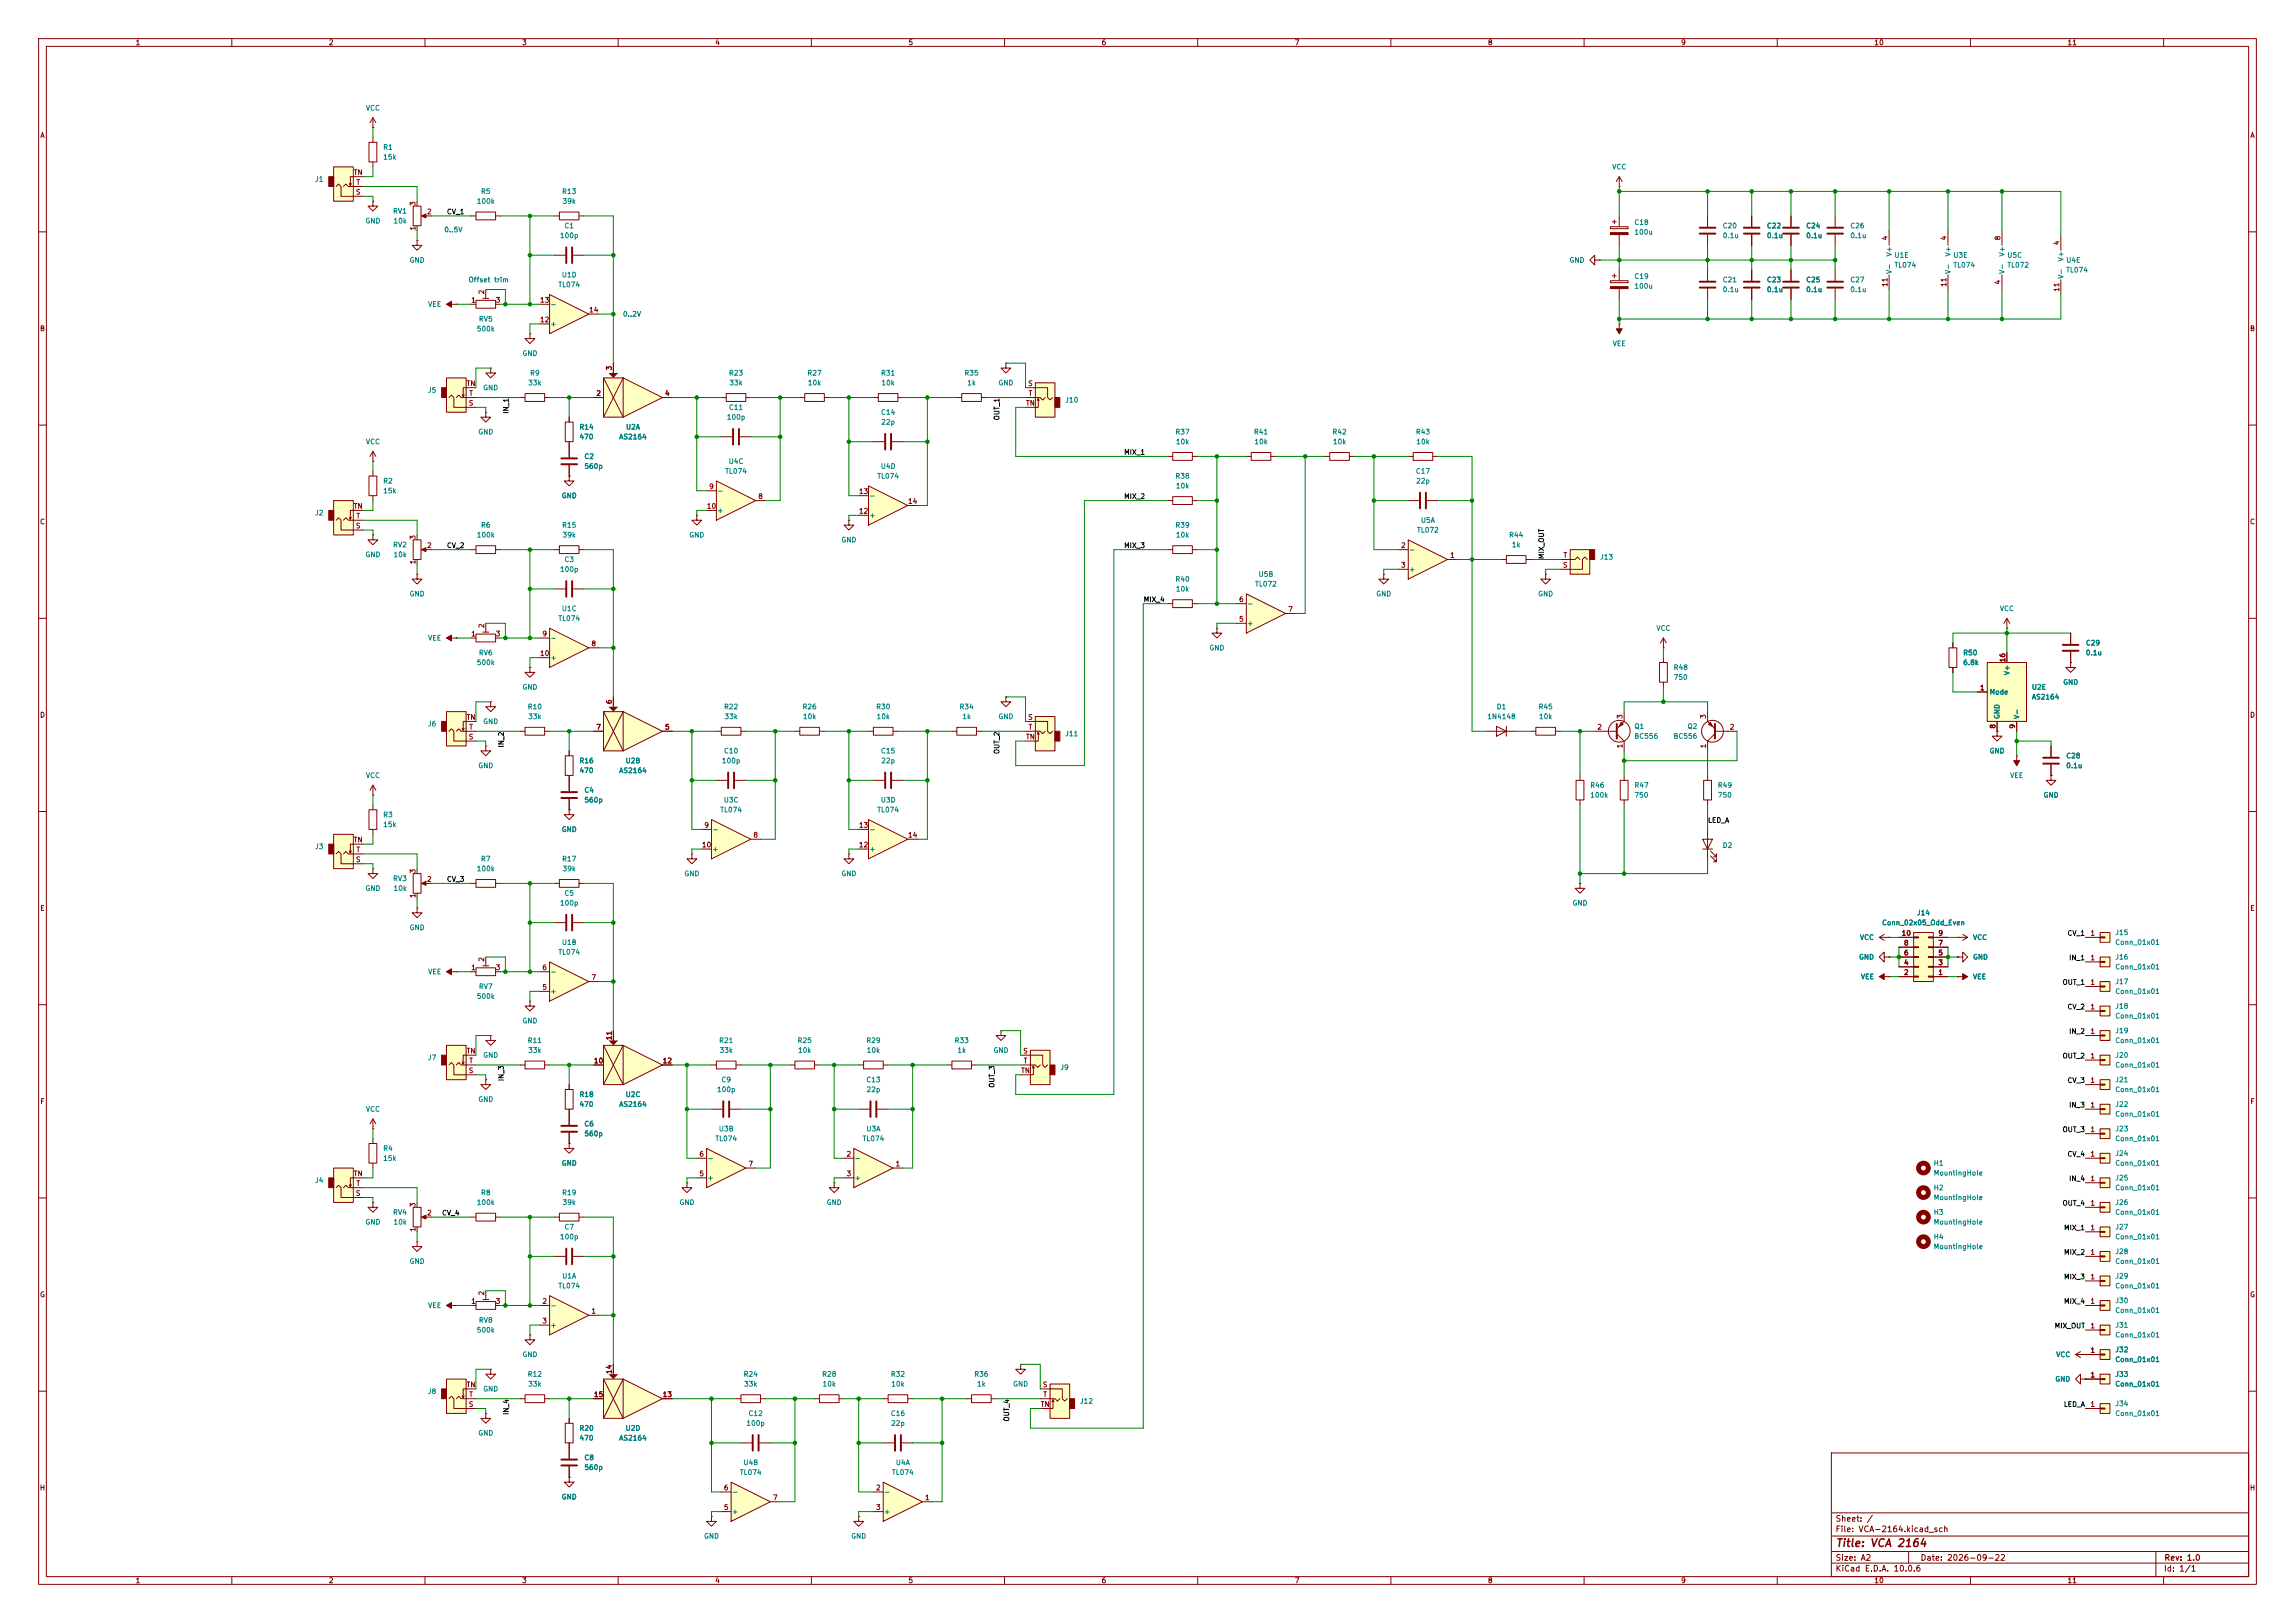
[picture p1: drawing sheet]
<svg xmlns="http://www.w3.org/2000/svg" width="594mm" height="420mm" viewBox="0 0 594 420" stroke-linecap="round" stroke-linejoin="round" font-family="sans-serif">
<defs><g id="words">
<text font-size="2" fill="#840000" x="475" y="400.8">Title: VCA 2164</text>
<g font-size="1.5" fill="#840000">
<text x="475" y="394.1">Sheet: /</text>
<text x="475" y="396.8">File: VCA-2164.kicad_sch</text>
<text x="475" y="407">KiCad E.D.A. 10.0.6</text>
<text x="475" y="404.2">Size: A2</text>
<text x="497" y="404.2">Date: 2026-09-22</text>
<text x="560" y="407">Id: 1/1</text>
<text x="560.1" y="404.2">Rev: 1.0</text>
</g>
<g font-size="1.3" fill="#840000">
<text x="35" y="12">1</text>
<text x="85" y="12">2</text>
<text x="135" y="12">3</text>
<text x="185" y="12">4</text>
<text x="235" y="12">5</text>
<text x="285" y="12">6</text>
<text x="335" y="12">7</text>
<text x="385" y="12">8</text>
<text x="435" y="12">9</text>
<text x="485" y="12">10</text>
<text x="535" y="12">11</text>
<text x="10.3" y="36">A</text>
<text x="582.3" y="36">A</text>
<text x="91.4" y="45.6">TN</text>
<text x="92" y="50.7">S</text>
<text x="92.1" y="48.1">T</text>
<text x="107.8" y="53.4" transform="rotate(-90 107.8 53.4)">3</text>
<text x="107.8" y="59.8" transform="rotate(-90 107.8 59.8)">1</text>
<text x="110.4" y="55.7">2</text>
<text x="488.8" y="62.3" transform="rotate(-90 488.8 62.3)">4</text>
<text x="504.1" y="62.3" transform="rotate(-90 504.1 62.3)">4</text>
<text x="518" y="62.3" transform="rotate(-90 518 62.3)">8</text>
<text x="533.3" y="63.6" transform="rotate(-90 533.3 63.6)">4</text>
<text x="125.6" y="76.3" transform="rotate(-90 125.6 76.3)">2</text>
<text x="488.8" y="74.4" transform="rotate(-90 488.8 74.4)">11</text>
<text x="504.1" y="74.4" transform="rotate(-90 504.1 74.4)">11</text>
<text x="518" y="73.8" transform="rotate(-90 518 73.8)">4</text>
<text x="533.3" y="75.6" transform="rotate(-90 533.3 75.6)">11</text>
<text x="121.8" y="78.6">1</text>
<text x="128.2" y="78.6">3</text>
<text x="139.6" y="83.7">12</text>
<text x="139.6" y="78.6">13</text>
<text x="152.3" y="81.1">14</text>
<text x="10.2" y="86">B</text>
<text x="582.2" y="86">B</text>
<text x="158.6" y="96" transform="rotate(-90 158.6 96)">3</text>
<text x="120.6" y="100.2">TN</text>
<text x="266" y="100.2">S</text>
<text x="121.2" y="105.3">S</text>
<text x="121.3" y="102.7">T</text>
<text x="154.2" y="102.7">2</text>
<text x="172" y="102.7">4</text>
<text x="265.4" y="105.3">TN</text>
<text x="266.1" y="102.7">T</text>
<text x="91.4" y="131.9">TN</text>
<text x="182.8" y="131.9">10</text>
<text x="183.4" y="126.9">9</text>
<text x="196.1" y="129.4">8</text>
<text x="222.2" y="128.1">13</text>
<text x="234.9" y="130.7">14</text>
<text x="10.2" y="136">C</text>
<text x="92" y="137">S</text>
<text x="92.1" y="134.5">T</text>
<text x="222.2" y="133.2">12</text>
<text x="582.2" y="136">C</text>
<text x="107.8" y="139.8" transform="rotate(-90 107.8 139.8)">3</text>
<text x="110.4" y="142.1">2</text>
<text x="362.5" y="142.1">2</text>
<text x="107.8" y="146.1" transform="rotate(-90 107.8 146.1)">1</text>
<text x="362.5" y="147.2">3</text>
<text x="375.2" y="144.6">1</text>
<text x="404.4" y="147.2">S</text>
<text x="404.5" y="144.6">T</text>
<text x="320.6" y="161.2">5</text>
<text x="320.6" y="156.1">6</text>
<text x="333.3" y="158.6">7</text>
<text x="121.8" y="165">1</text>
<text x="125.6" y="162.7" transform="rotate(-90 125.6 162.7)">2</text>
<text x="128.2" y="165">3</text>
<text x="140.2" y="165">9</text>
<text x="152.9" y="167.5">8</text>
<text x="139.6" y="170">10</text>
<text x="519.3" y="171.5" transform="rotate(-90 519.3 171.5)">16</text>
<text x="512.3" y="178.9">1</text>
<text x="10.2" y="186">D</text>
<text x="158.6" y="182.3" transform="rotate(-90 158.6 182.3)">6</text>
<text x="582.2" y="186">D</text>
<text x="120.6" y="186.6">TN</text>
<text x="121.2" y="191.6">S</text>
<text x="121.3" y="189.1">T</text>
<text x="154.2" y="189.1">7</text>
<text x="172" y="189.1">5</text>
<text x="265.4" y="191.6">TN</text>
<text x="266" y="186.6">S</text>
<text x="266.1" y="189.1">T</text>
<text x="413.3" y="189.1">2</text>
<text x="420.2" y="186.2" transform="rotate(-90 420.2 186.2)">3</text>
<text x="441.8" y="186.2" transform="rotate(-90 441.8 186.2)">3</text>
<text x="447.6" y="189.1">2</text>
<text x="516.8" y="188.7" transform="rotate(-90 516.8 188.7)">8</text>
<text x="521.8" y="188.7" transform="rotate(-90 521.8 188.7)">9</text>
<text x="420.2" y="193.8" transform="rotate(-90 420.2 193.8)">1</text>
<text x="441.8" y="193.8" transform="rotate(-90 441.8 193.8)">1</text>
<text x="182.1" y="214.5">9</text>
<text x="222.2" y="214.5">13</text>
<text x="91.4" y="218.3">TN</text>
<text x="92.1" y="220.8">T</text>
<text x="181.5" y="219.6">10</text>
<text x="194.8" y="217">8</text>
<text x="222.2" y="219.6">12</text>
<text x="234.9" y="217">14</text>
<text x="92" y="223.4">S</text>
<text x="107.8" y="226.2" transform="rotate(-90 107.8 226.2)">3</text>
<text x="107.8" y="232.5" transform="rotate(-90 107.8 232.5)">1</text>
<text x="110.4" y="228.5">2</text>
<text x="10.3" y="236">E</text>
<text x="582.3" y="236">E</text>
<text x="492.1" y="242.4">10</text>
<text x="492.7" y="245">8</text>
<text x="501.6" y="245">7</text>
<text x="501.6" y="242.4">9</text>
<text x="540.9" y="242.4">1</text>
<text x="121.8" y="251.3">1</text>
<text x="125.6" y="249" transform="rotate(-90 125.6 249)">2</text>
<text x="128.2" y="251.3">3</text>
<text x="140.2" y="251.3">6</text>
<text x="492.7" y="250.1">4</text>
<text x="492.7" y="247.5">6</text>
<text x="501.6" y="250.1">3</text>
<text x="501.6" y="247.5">5</text>
<text x="540.9" y="248.8">1</text>
<text x="140.2" y="256.4">5</text>
<text x="152.9" y="253.9">7</text>
<text x="492.7" y="252.6">2</text>
<text x="501.6" y="252.6">1</text>
<text x="540.9" y="255.1">1</text>
<text x="540.9" y="261.5">1</text>
<text x="158.6" y="269.3" transform="rotate(-90 158.6 269.3)">11</text>
<text x="540.9" y="267.8">1</text>
<text x="120.6" y="272.9">TN</text>
<text x="121.3" y="275.5">T</text>
<text x="153.6" y="275.5">10</text>
<text x="171.4" y="275.5">12</text>
<text x="264.7" y="272.9">S</text>
<text x="264.8" y="275.5">T</text>
<text x="540.9" y="274.2">1</text>
<text x="121.2" y="278">S</text>
<text x="264.2" y="278">TN</text>
<text x="540.9" y="280.5">1</text>
<text x="10.3" y="286">F</text>
<text x="540.9" y="286.9">1</text>
<text x="582.3" y="286">F</text>
<text x="540.9" y="293.2">1</text>
<text x="180.9" y="299.6">6</text>
<text x="219" y="299.6">2</text>
<text x="540.9" y="299.6">1</text>
<text x="91.4" y="304.7">TN</text>
<text x="180.9" y="304.7">5</text>
<text x="193.6" y="302.1">7</text>
<text x="219" y="304.7">3</text>
<text x="231.7" y="302.1">1</text>
<text x="540.9" y="305.9">1</text>
<text x="92" y="309.7">S</text>
<text x="92.1" y="307.2">T</text>
<text x="107.8" y="312.5" transform="rotate(-90 107.8 312.5)">3</text>
<text x="110.4" y="314.8">2</text>
<text x="540.9" y="312.3">1</text>
<text x="107.8" y="318.9" transform="rotate(-90 107.8 318.9)">1</text>
<text x="540.9" y="318.6">1</text>
<text x="540.9" y="325">1</text>
<text x="10.2" y="336">G</text>
<text x="125.6" y="335.4" transform="rotate(-90 125.6 335.4)">2</text>
<text x="540.9" y="331.3">1</text>
<text x="582.2" y="336">G</text>
<text x="121.8" y="337.7">1</text>
<text x="128.2" y="337.7">3</text>
<text x="140.2" y="337.7">2</text>
<text x="152.9" y="340.2">1</text>
<text x="540.9" y="337.7">1</text>
<text x="140.2" y="342.8">3</text>
<text x="540.9" y="344">1</text>
<text x="540.9" y="350.4">1</text>
<text x="120.6" y="359.3">TN</text>
<text x="158.6" y="355.7" transform="rotate(-90 158.6 355.7)">14</text>
<text x="269.8" y="359.3">S</text>
<text x="540.9" y="356.7">1</text>
<text x="121.2" y="364.4">S</text>
<text x="121.3" y="361.8">T</text>
<text x="153.6" y="361.8">15</text>
<text x="171.4" y="361.8">13</text>
<text x="269.2" y="364.4">TN</text>
<text x="269.9" y="361.8">T</text>
<text x="540.9" y="364.4">1</text>
<text x="10.2" y="386">H</text>
<text x="187.2" y="385.9">6</text>
<text x="199.9" y="388.5">7</text>
<text x="226.6" y="385.9">2</text>
<text x="239.3" y="388.5">1</text>
<text x="582.2" y="386">H</text>
<text x="187.2" y="391">5</text>
<text x="226.6" y="391">3</text>
<text x="35" y="410">1</text>
<text x="85" y="410">2</text>
<text x="135" y="410">3</text>
<text x="185" y="410">4</text>
<text x="235" y="410">5</text>
<text x="285" y="410">6</text>
<text x="335" y="410">7</text>
<text x="385" y="410">8</text>
<text x="435" y="410">9</text>
<text x="485" y="410">10</text>
<text x="535" y="410">11</text>
</g>
<g font-size="1.3" fill="#008484">
<text x="94.6" y="28.9">VCC</text>
<text x="99" y="39.1">R1</text>
<text x="99" y="41.6">15k</text>
<text x="81.4" y="47.3">J1</text>
<text x="417.2" y="44.1">VCC</text>
<text x="123.3" y="53">100k</text>
<text x="124.4" y="50.5">R5</text>
<text x="145.3" y="50.5">R13</text>
<text x="145.5" y="53">39k</text>
<text x="94.5" y="58.1">GND</text>
<text x="101.6" y="55.6">RV1</text>
<text x="101.7" y="58.1">10k</text>
<text x="146" y="59.4">C1</text>
<text x="422.9" y="58.5">C18</text>
<text x="445.8" y="59.4">C20</text>
<text x="457.2" y="59.4">C22</text>
<text x="467.3" y="59.4">C24</text>
<text x="478.8" y="59.4">C26</text>
<text x="144.8" y="61.9">100p</text>
<text x="422.9" y="61">100u</text>
<text x="445.8" y="61.9">0.1u</text>
<text x="457.2" y="61.9">0.1u</text>
<text x="467.3" y="61.9">0.1u</text>
<text x="478.8" y="61.9">0.1u</text>
<text x="105.9" y="68.3">GND</text>
<text x="406.1" y="68.3">GND</text>
<text x="489.9" y="71" transform="rotate(-90 489.9 71)">V-</text>
<text x="489.9" y="66.5" transform="rotate(-90 489.9 66.5)">V+</text>
<text x="490.2" y="67">U1E</text>
<text x="490.2" y="69.5">TL074</text>
<text x="505.2" y="71" transform="rotate(-90 505.2 71)">V-</text>
<text x="505.2" y="66.5" transform="rotate(-90 505.2 66.5)">V+</text>
<text x="505.4" y="67">U3E</text>
<text x="505.4" y="69.5">TL074</text>
<text x="519.1" y="71" transform="rotate(-90 519.1 71)">V-</text>
<text x="519.1" y="66.5" transform="rotate(-90 519.1 66.5)">V+</text>
<text x="519.4" y="67">U5C</text>
<text x="519.4" y="69.5">TL072</text>
<text x="534.4" y="67.8" transform="rotate(-90 534.4 67.8)">V+</text>
<text x="534.7" y="68.3">U4E</text>
<text x="534.7" y="70.8">TL074</text>
<text x="144.4" y="74.6">TL074</text>
<text x="145.3" y="72.1">U1D</text>
<text x="422.9" y="72.5">C19</text>
<text x="422.9" y="75">100u</text>
<text x="445.8" y="73.4">C21</text>
<text x="445.8" y="75.9">0.1u</text>
<text x="457.2" y="73.4">C23</text>
<text x="457.2" y="75.9">0.1u</text>
<text x="467.3" y="73.4">C25</text>
<text x="467.3" y="75.9">0.1u</text>
<text x="478.8" y="73.4">C27</text>
<text x="478.8" y="75.9">0.1u</text>
<text x="534.4" y="72.3" transform="rotate(-90 534.4 72.3)">V-</text>
<text x="110.7" y="79.7">VEE</text>
<text x="123.8" y="83.5">RV5</text>
<text x="142.3" y="79.7">-</text>
<text x="123.3" y="86.1">500k</text>
<text x="142.3" y="84.8">+</text>
<text x="417.3" y="89.9">VEE</text>
<text x="135.1" y="92.4">GND</text>
<text x="110.6" y="101.9">J5</text>
<text x="124.9" y="101.3">GND</text>
<text x="136.6" y="100">33k</text>
<text x="137.1" y="97.5">R9</text>
<text x="188.5" y="97.5">R23</text>
<text x="188.6" y="100">33k</text>
<text x="208.8" y="97.5">R27</text>
<text x="209" y="100">10k</text>
<text x="227.9" y="97.5">R31</text>
<text x="228" y="100">10k</text>
<text x="249.5" y="97.5">R35</text>
<text x="250.2" y="100">1k</text>
<text x="258.3" y="100">GND</text>
<text x="188.5" y="106.4">C11</text>
<text x="227.9" y="107.6">C14</text>
<text x="275.6" y="104.5">J10</text>
<text x="123.7" y="112.7">GND</text>
<text x="149.8" y="111.5">R14</text>
<text x="149.8" y="114">470</text>
<text x="160.1" y="114">AS2164</text>
<text x="161.9" y="111.5">U2A</text>
<text x="188" y="108.9">100p</text>
<text x="228" y="110.2">22p</text>
<text x="304.1" y="112.7">R37</text>
<text x="324.4" y="112.7">R41</text>
<text x="344.7" y="112.7">R42</text>
<text x="366.3" y="112.7">R43</text>
<text x="94.6" y="115.3">VCC</text>
<text x="151.1" y="119.1">C2</text>
<text x="304.2" y="115.3">10k</text>
<text x="324.5" y="115.3">10k</text>
<text x="344.9" y="115.3">10k</text>
<text x="366.4" y="115.3">10k</text>
<text x="99" y="125.4">R2</text>
<text x="151.1" y="121.6">560p</text>
<text x="187.6" y="122.9">TL074</text>
<text x="188.5" y="120.3">U4C</text>
<text x="226.9" y="124.2">TL074</text>
<text x="227.8" y="121.6">U4D</text>
<text x="304.1" y="124.2">R38</text>
<text x="366.3" y="122.9">C17</text>
<text x="366.4" y="125.4">22p</text>
<text x="99" y="128">15k</text>
<text x="145.3" y="129.2">GND</text>
<text x="185.5" y="128">-</text>
<text x="224.9" y="129.2">-</text>
<text x="304.2" y="126.7">10k</text>
<text x="81.4" y="133.7">J2</text>
<text x="124.4" y="136.9">R6</text>
<text x="145.3" y="136.9">R15</text>
<text x="185.5" y="133">+</text>
<text x="224.9" y="134.3">+</text>
<text x="304.1" y="136.9">R39</text>
<text x="367.6" y="135.6">U5A</text>
<text x="101.6" y="141.9">RV2</text>
<text x="123.3" y="139.4">100k</text>
<text x="145.5" y="139.4">39k</text>
<text x="178.3" y="139.4">GND</text>
<text x="217.6" y="140.7">GND</text>
<text x="304.2" y="139.4">10k</text>
<text x="364.6" y="143.2">-</text>
<text x="366.6" y="138.1">TL072</text>
<text x="390.5" y="139.4">R44</text>
<text x="391.2" y="141.9">1k</text>
<text x="94.5" y="144.5">GND</text>
<text x="101.7" y="144.5">10k</text>
<text x="144.8" y="148.3">100p</text>
<text x="146" y="145.7">C3</text>
<text x="325.6" y="149.6">U5B</text>
<text x="364.6" y="148.3">+</text>
<text x="414" y="145.1">J13</text>
<text x="105.9" y="154.6">GND</text>
<text x="304.1" y="150.8">R40</text>
<text x="304.2" y="153.4">10k</text>
<text x="324.7" y="152.1">TL072</text>
<text x="356.1" y="154.6">GND</text>
<text x="398" y="154.6">GND</text>
<text x="144.4" y="161">TL074</text>
<text x="145.3" y="158.4">U1C</text>
<text x="322.7" y="157.2">-</text>
<text x="517.5" y="158.4">VCC</text>
<text x="110.7" y="166.1">VEE</text>
<text x="142.3" y="166.1">-</text>
<text x="322.7" y="162.3">+</text>
<text x="428.6" y="163.5">VCC</text>
<text x="539.7" y="167.3">C29</text>
<text x="123.3" y="172.4">500k</text>
<text x="123.8" y="169.9">RV6</text>
<text x="142.3" y="171.1">+</text>
<text x="312.9" y="168.6">GND</text>
<text x="433.1" y="173.7">R48</text>
<text x="508" y="169.9">R50</text>
<text x="508" y="172.4">6.8k</text>
<text x="539.7" y="169.9">0.1u</text>
<text x="135.1" y="178.8">GND</text>
<text x="433.1" y="176.2">750</text>
<text x="520.4" y="174.8" transform="rotate(-90 520.4 174.8)">V+</text>
<text x="525.8" y="178.8">U2E</text>
<text x="533.9" y="177.5">GND</text>
<text x="136.5" y="183.8">R10</text>
<text x="187.3" y="183.8">R22</text>
<text x="207.6" y="183.8">R26</text>
<text x="226.6" y="183.8">R30</text>
<text x="248.2" y="183.8">R34</text>
<text x="387.3" y="183.8">D1</text>
<text x="398.1" y="183.8">R45</text>
<text x="514.8" y="180">Mode</text>
<text x="525.8" y="181.3">AS2164</text>
<text x="110.6" y="188.3">J6</text>
<text x="124.9" y="187.7">GND</text>
<text x="136.6" y="186.4">33k</text>
<text x="187.4" y="186.4">33k</text>
<text x="207.7" y="186.4">10k</text>
<text x="226.7" y="186.4">10k</text>
<text x="248.9" y="186.4">1k</text>
<text x="258.3" y="186.4">GND</text>
<text x="275.6" y="190.8">J11</text>
<text x="384.8" y="186.4">1N4148</text>
<text x="398.2" y="186.4">10k</text>
<text x="422.9" y="188.9">Q1</text>
<text x="422.9" y="191.5">BC556</text>
<text x="433" y="191.5">BC556</text>
<text x="436.6" y="188.9">Q2</text>
<text x="517.9" y="186.2" transform="rotate(-90 517.9 186.2)">GND</text>
<text x="522.9" y="186.2" transform="rotate(-90 522.9 186.2)">V-</text>
<text x="149.8" y="197.8">R16</text>
<text x="161.8" y="197.8">U2B</text>
<text x="186.7" y="197.8">100p</text>
<text x="187.3" y="195.3">C10</text>
<text x="227.9" y="195.3">C15</text>
<text x="228" y="197.8">22p</text>
<text x="514.8" y="195.3">GND</text>
<text x="534.7" y="196.5">C28</text>
<text x="94.6" y="201.6">VCC</text>
<text x="123.7" y="199.1">GND</text>
<text x="149.8" y="200.4">470</text>
<text x="160.1" y="200.4">AS2164</text>
<text x="520.1" y="201.6">VEE</text>
<text x="534.7" y="199.1">0.1u</text>
<text x="151.1" y="205.4">C4</text>
<text x="151.1" y="208">560p</text>
<text x="187.2" y="208">U3C</text>
<text x="227.8" y="208">U3D</text>
<text x="411.5" y="204.2">R46</text>
<text x="411.5" y="206.7">100k</text>
<text x="422.9" y="204.2">R47</text>
<text x="422.9" y="206.7">750</text>
<text x="444.5" y="204.2">R49</text>
<text x="444.5" y="206.7">750</text>
<text x="528.8" y="206.7">GND</text>
<text x="99" y="211.8">R3</text>
<text x="99" y="214.3">15k</text>
<text x="145.3" y="215.6">GND</text>
<text x="184.3" y="215.6">-</text>
<text x="186.3" y="210.5">TL074</text>
<text x="224.9" y="215.6">-</text>
<text x="226.9" y="210.5">TL074</text>
<text x="81.4" y="220">J3</text>
<text x="184.3" y="220.7">+</text>
<text x="224.9" y="220.7">+</text>
<text x="445.8" y="219.7">D2</text>
<text x="123.3" y="225.8">100k</text>
<text x="124.4" y="223.2">R7</text>
<text x="145.3" y="223.2">R17</text>
<text x="145.5" y="225.8">39k</text>
<text x="177" y="227">GND</text>
<text x="217.6" y="227">GND</text>
<text x="94.5" y="230.8">GND</text>
<text x="101.6" y="228.3">RV3</text>
<text x="101.7" y="230.8">10k</text>
<text x="146" y="232.1">C5</text>
<text x="144.8" y="234.6">100p</text>
<text x="406.9" y="234.6">GND</text>
<text x="487" y="239.7">Conn_02x05_Odd_Even</text>
<text x="496" y="237.2">J14</text>
<text x="105.9" y="241">GND</text>
<text x="145.3" y="244.8">U1B</text>
<text x="481.3" y="243.5">VCC</text>
<text x="510.5" y="243.5">VCC</text>
<text x="547.4" y="242.3">J15</text>
<text x="547.4" y="244.8">Conn_01x01</text>
<text x="144.4" y="247.3">TL074</text>
<text x="481" y="248.6">GND</text>
<text x="510.5" y="248.6">GND</text>
<text x="547.4" y="248.6">J16</text>
<text x="547.4" y="251.2">Conn_01x01</text>
<text x="110.7" y="252.4">VEE</text>
<text x="123.8" y="256.2">RV7</text>
<text x="142.3" y="257.5">+</text>
<text x="142.3" y="252.4">-</text>
<text x="481.5" y="253.7">VEE</text>
<text x="510.5" y="253.7">VEE</text>
<text x="547.4" y="255">J17</text>
<text x="547.4" y="257.5">Conn_01x01</text>
<text x="123.3" y="258.8">500k</text>
<text x="547.4" y="261.3">J18</text>
<text x="547.4" y="263.9">Conn_01x01</text>
<text x="135.1" y="265.1">GND</text>
<text x="547.4" y="267.7">J19</text>
<text x="110.6" y="274.6">J7</text>
<text x="124.9" y="274">GND</text>
<text x="136.5" y="270.2">R11</text>
<text x="136.6" y="272.7">33k</text>
<text x="186" y="270.2">R21</text>
<text x="186.1" y="272.7">33k</text>
<text x="206.3" y="270.2">R25</text>
<text x="206.4" y="272.7">10k</text>
<text x="224.1" y="270.2">R29</text>
<text x="224.2" y="272.7">10k</text>
<text x="246.9" y="270.2">R33</text>
<text x="247.7" y="272.7">1k</text>
<text x="257" y="272.7">GND</text>
<text x="547.4" y="270.2">Conn_01x01</text>
<text x="547.4" y="274">J20</text>
<text x="186.6" y="280.4">C9</text>
<text x="224.1" y="280.4">C13</text>
<text x="274.3" y="277.2">J9</text>
<text x="547.4" y="280.4">J21</text>
<text x="547.4" y="276.6">Conn_01x01</text>
<text x="94.6" y="288">VCC</text>
<text x="123.7" y="285.4">GND</text>
<text x="149.8" y="284.2">R18</text>
<text x="149.8" y="286.7">470</text>
<text x="160.1" y="286.7">AS2164</text>
<text x="161.8" y="284.2">U2C</text>
<text x="185.4" y="282.9">100p</text>
<text x="224.1" y="282.9">22p</text>
<text x="547.4" y="282.9">Conn_01x01</text>
<text x="547.4" y="286.7">J22</text>
<text x="151.1" y="291.8">C6</text>
<text x="185.9" y="293.1">U3B</text>
<text x="224.1" y="293.1">U3A</text>
<text x="547.4" y="289.3">Conn_01x01</text>
<text x="547.4" y="293.1">J23</text>
<text x="99" y="298.1">R4</text>
<text x="151.1" y="294.3">560p</text>
<text x="185" y="295.6">TL074</text>
<text x="223.1" y="295.6">TL074</text>
<text x="547.4" y="299.4">J24</text>
<text x="547.4" y="295.6">Conn_01x01</text>
<text x="99" y="300.7">15k</text>
<text x="145.3" y="302">GND</text>
<text x="183" y="305.8">+</text>
<text x="183" y="300.7">-</text>
<text x="221.1" y="300.7">-</text>
<text x="221.1" y="305.8">+</text>
<text x="500.4" y="302">H1</text>
<text x="500.4" y="304.5">MountingHole</text>
<text x="547.4" y="305.8">J25</text>
<text x="547.4" y="302">Conn_01x01</text>
<text x="81.4" y="306.4">J4</text>
<text x="124.4" y="309.6">R8</text>
<text x="145.3" y="309.6">R19</text>
<text x="500.4" y="308.3">H2</text>
<text x="500.4" y="310.8">MountingHole</text>
<text x="547.4" y="308.3">Conn_01x01</text>
<text x="94.5" y="317.2">GND</text>
<text x="101.6" y="314.7">RV4</text>
<text x="101.7" y="317.2">10k</text>
<text x="123.3" y="312.1">100k</text>
<text x="145.5" y="312.1">39k</text>
<text x="175.7" y="312.1">GND</text>
<text x="213.8" y="312.1">GND</text>
<text x="500.4" y="314.7">H3</text>
<text x="500.4" y="317.2">MountingHole</text>
<text x="547.4" y="312.1">J26</text>
<text x="547.4" y="314.7">Conn_01x01</text>
<text x="144.8" y="321">100p</text>
<text x="146" y="318.5">C7</text>
<text x="500.4" y="321">H4</text>
<text x="500.4" y="323.5">MountingHole</text>
<text x="547.4" y="318.5">J27</text>
<text x="547.4" y="321">Conn_01x01</text>
<text x="105.9" y="327.4">GND</text>
<text x="547.4" y="324.8">J28</text>
<text x="547.4" y="327.4">Conn_01x01</text>
<text x="144.4" y="333.7">TL074</text>
<text x="145.4" y="331.2">U1A</text>
<text x="547.4" y="331.2">J29</text>
<text x="547.4" y="333.7">Conn_01x01</text>
<text x="110.7" y="338.8">VEE</text>
<text x="142.3" y="338.8">-</text>
<text x="547.4" y="337.5">J30</text>
<text x="547.4" y="340.1">Conn_01x01</text>
<text x="123.3" y="345.1">500k</text>
<text x="123.8" y="342.6">RV8</text>
<text x="142.3" y="343.9">+</text>
<text x="547.4" y="343.9">J31</text>
<text x="547.4" y="346.4">Conn_01x01</text>
<text x="135.1" y="351.5">GND</text>
<text x="532.1" y="351.5">VCC</text>
<text x="547.4" y="350.2">J32</text>
<text x="547.4" y="352.8">Conn_01x01</text>
<text x="136.5" y="356.6">R12</text>
<text x="136.6" y="359.1">33k</text>
<text x="192.3" y="356.6">R24</text>
<text x="192.5" y="359.1">33k</text>
<text x="212.7" y="356.6">R28</text>
<text x="212.8" y="359.1">10k</text>
<text x="230.4" y="356.6">R32</text>
<text x="230.6" y="359.1">10k</text>
<text x="252" y="356.6">R36</text>
<text x="252.8" y="359.1">1k</text>
<text x="262.1" y="359.1">GND</text>
<text x="531.8" y="357.8">GND</text>
<text x="547.4" y="356.6">J33</text>
<text x="547.4" y="359.1">Conn_01x01</text>
<text x="110.6" y="361">J8</text>
<text x="124.9" y="360.4">GND</text>
<text x="279.4" y="363.5">J12</text>
<text x="547.4" y="364.2">J34</text>
<text x="123.7" y="371.8">GND</text>
<text x="149.8" y="370.5">R20</text>
<text x="161.8" y="370.5">U2D</text>
<text x="193.1" y="369.3">100p</text>
<text x="193.6" y="366.7">C12</text>
<text x="230.4" y="366.7">C16</text>
<text x="230.5" y="369.3">22p</text>
<text x="547.4" y="366.7">Conn_01x01</text>
<text x="149.8" y="373.1">470</text>
<text x="160.1" y="373.1">AS2164</text>
<text x="151.1" y="378.2">C8</text>
<text x="151.1" y="380.7">560p</text>
<text x="191.4" y="382">TL074</text>
<text x="192.3" y="379.4">U4B</text>
<text x="230.7" y="382">TL074</text>
<text x="231.7" y="379.4">U4A</text>
<text x="145.3" y="388.3">GND</text>
<text x="189.3" y="387">-</text>
<text x="228.7" y="387">-</text>
<text x="189.3" y="392.1">+</text>
<text x="228.7" y="392.1">+</text>
<text x="182.1" y="398.5">GND</text>
<text x="220.2" y="398.5">GND</text>
</g>
<g font-size="1.3">
<text x="115.5" y="55.8">CV_1</text>
<text x="132" y="107.2" transform="rotate(-90 132 107.2)">IN_1</text>
<text x="259" y="108.9" transform="rotate(-90 259 108.9)">OUT_1</text>
<text x="290.8" y="118">MIX_1</text>
<text x="290.8" y="129.4">MIX_2</text>
<text x="115.5" y="142.1">CV_2</text>
<text x="290.8" y="142.1">MIX_3</text>
<text x="399.9" y="144.8" transform="rotate(-90 399.9 144.8)">MIX_OUT</text>
<text x="295.9" y="156.1">MIX_4</text>
<text x="130.7" y="193.6" transform="rotate(-90 130.7 193.6)">IN_2</text>
<text x="259" y="195.3" transform="rotate(-90 259 195.3)">OUT_2</text>
<text x="441.9" y="213.2">LED_A</text>
<text x="115.5" y="228.5">CV_3</text>
<text x="535" y="242.4">CV_1</text>
<text x="535.4" y="248.8">IN_1</text>
<text x="533.7" y="255.1">OUT_1</text>
<text x="535" y="261.5">CV_2</text>
<text x="535.4" y="267.8">IN_2</text>
<text x="533.7" y="274.2">OUT_2</text>
<text x="130.7" y="279.9" transform="rotate(-90 130.7 279.9)">IN_3</text>
<text x="257.7" y="281.6" transform="rotate(-90 257.7 281.6)">OUT_3</text>
<text x="535" y="280.5">CV_3</text>
<text x="535.4" y="286.9">IN_3</text>
<text x="533.7" y="293.2">OUT_3</text>
<text x="535" y="299.6">CV_4</text>
<text x="535.4" y="305.9">IN_4</text>
<text x="114.3" y="314.8">CV_4</text>
<text x="533.7" y="312.3">OUT_4</text>
<text x="534.1" y="318.6">MIX_1</text>
<text x="534.1" y="325">MIX_2</text>
<text x="534.1" y="331.3">MIX_3</text>
<text x="534.1" y="337.7">MIX_4</text>
<text x="531.7" y="344">MIX_OUT</text>
<text x="534" y="364.4">LED_A</text>
<text x="132" y="366.3" transform="rotate(-90 132 366.3)">IN_4</text>
<text x="261.5" y="368" transform="rotate(-90 261.5 368)">OUT_4</text>
</g>
<g font-size="1.3" fill="#0000c2">
<text x="114.9" y="60.4">0..5V</text>
<text x="121.2" y="73.4">Offset trim</text>
<text x="161.1" y="82.2">0..2V</text>
</g>
</g></defs>
<g fill="none" stroke="#840000" stroke-width=".26">
<path d="M10 10h574v400h-574zM12 12h570v396h-570zM60 10v2M110 10v2M160 10v2M210 10v2M260 10v2M310 10v2M360 10v2M410 10v2M460 10v2M510 10v2"/>
<path d="M560 10v2M10 60h2M582 60h2M10 110h2M582 110h2M302.3 142.2h1.2M303.5 141.2h5.1v2.1h-5.1zM308.6 142.2h1.3M10 160h2M582 160h2M10 210h2M582 210h2"/>
<path d="M10 260h2M582 260h2M10 310h2M582 310h2M10 360h2M474 376h108v32h-108zM582 360h2M474 397.5h108M474 391.5h108M60 408v2M110 408v2M160 408v2"/>
<path d="M210 408v2M260 408v2M310 408v2M360 408v2M410 408v2M460 408v2M474 404.5h108M474 401.5h108M494 401.5v3M510 408v2M558 401.5v6.5M560 408v2"/>
</g>
<path d="M543.6 304.8h2.5v2.5h-2.5z" fill="#ffffc2"/>
<g fill="none" stroke="#840000" stroke-width=".26">
<path d="M143.5 142.2h1.3M144.8 141.2h5.1v2.1h-5.1zM149.9 142.2h1.2M185.4 189.2h1.3M186.7 188.2h5.1v2h-5.1zM191.8 189.2h1.2M224.8 189.2h1.3M226.1 188.2h5v2h-5zM231.1 189.2h1.3M246.4 189.2h1.2M247.6 188.2h5.1v2h-5.1zM252.7 189.2h1.3"/>
<path d="M260.3 180.3v1.3h1.3l-1.3 1.3-1.2-1.3h1.2M260.3 180.3h.1M185.4 201.9h2.8M190.2 201.9h2.8M226.1 201.9h2.8M230.9 201.9h2.8M539.7 306.1h3.9M543.6 304.8h2.5v2.5h-2.5zM543.6 305.9h1.2v.3h-1.2z"/>
</g>
<path d="M188.5 199.9v4.1M190 199.9v4.1M229.1 199.9v4.1M230.6 199.9v4.1" fill="none" stroke="#840000" stroke-width=".51"/>
<path d="M156.2 97.8h5.1l10.1 5.1-10.1 5.1h-5.1z" fill="#ffffc2"/>
<path d="M156.2 97.8l5.1 10.2" fill="none" stroke="#840000" stroke-width=".26"/>
<path d="M157.5 96.5h2.5l-1.3 1.3z" fill="#840000"/>
<path d="M156.2 97.8h5.1l10.1 5.1-10.1 5.1h-5.1zM158.7 94v2.5M161.3 97.8l-5.1 10.2M161.3 97.8v10.2M125.7 106.7v1.3h1.3l-1.3 1.2-1.2-1.2h1.2M125.7 106.7h.1M153.7 102.9h2.5M171.4 102.9h2.6M302.3 118.1h1.2M303.5 117.1h5.1v2h-5.1zM308.6 118.1h1.3" fill="none" stroke="#840000" stroke-width=".26"/>
<path d="M268 99.1h5v8.9h-5z" fill="#ffffc2"/>
<path d="M273 102.9h1.3v2.5h-1.3z" fill="#840000" stroke="#840000" stroke-width=".26"/>
<path d="M268 99.1h5v8.9h-5zM265.4 102.9h3.8l.7 .6 .6-.6M265.4 100.3h5.7v2.6l.7 .6 .6-.6M268.7 103.1l-.2 .5M269 103.6l-.3-.5v2.3h-3.3M302.3 156.2h1.2M303.5 155.2h5.1v2h-5.1zM308.6 156.2h1.3M315 162.6v1.2h1.2l-1.2 1.3-1.3-1.3h1.3M315 162.6h.1" fill="none" stroke="#840000" stroke-width=".26"/>
<path d="M184.1 212.1l10.2 5.1-10.2 5.1z" fill="#ffffc2"/>
<g fill="none" stroke="#840000" stroke-width=".26">
<path d="M181.6 214.6h2.5M181.6 219.7h2.5M184.1 212.1l10.2 5.1-10.2 5.1zM194.3 217.2h2.5M106.9 226.1h2.1v5h-2.1zM107.9 224.8v1.3M107.9 231.1v1.3M109.5 228.6h2.3M179.1 221v1.3h1.2l-1.2 1.2-1.3-1.2h1.3M179.1 221h.1M121.9 251.5h1.3M123.2 250.4h5.1v2.1h-5.1z"/>
<path d="M125 249.9h1.5M125.7 247.7v2.2M128.3 251.5h1.2"/>
</g>
<path d="M109.1 228.6l1.1-.5v1z" fill="#840000" stroke="#840000" stroke-width=".26"/>
<path d="M86.4 215.9h5v8.9h-5z" fill="#ffffc2"/>
<path d="M85.1 218.4h1.3v2.6h-1.3z" fill="#840000" stroke="#840000" stroke-width=".26"/>
<path d="M86.4 215.9h5v8.9h-5zM94 218.4h-3.3v2.3l-.3-.5M87 221l.6-.7 .7 .7v2.5h5.7M88.9 221l.6-.7 .7 .7h3.8M90.9 220.2l-.2 .5M96.5 224.8v1.3h1.3l-1.3 1.2-1.3-1.2h1.3M96.5 224.8h.1M107.9 235v1.2h1.3l-1.3 1.3-1.2-1.3h1.2M107.9 235h.1M121.9 228.6h1.3M123.2 227.6h5.1v2h-5.1zM128.3 228.6h1.2" fill="none" stroke="#840000" stroke-width=".26"/>
<path d="M142.2 248.9l10.2 5.1-10.2 5.1z" fill="#ffffc2"/>
<g fill="none" stroke="#840000" stroke-width=".26">
<path d="M143.5 228.6h1.3M143.5 238.8h2.8M144.8 227.6h5.1v2h-5.1zM148.3 238.8h2.8M149.9 228.6h1.2M137.2 259.1v1.3h1.2l-1.2 1.2-1.3-1.2h1.3M137.2 259.1h.1M139.7 256.5h2.5M139.7 251.5h2.5M142.2 248.9l10.2 5.1-10.2 5.1zM152.4 254h2.5M250.2 362h1.3"/>
<path d="M251.5 360.9h5v2.1h-5zM256.5 362h1.3M222.2 392.4v1.3h1.3l-1.3 1.3-1.2-1.3h1.2M222.2 392.4h.1"/>
</g>
<path d="M146.6 236.7v4.1M148.1 236.7v4.1" fill="none" stroke="#840000" stroke-width=".51"/>
<path d="M228.6 383.5l10.2 5.1-10.2 5.1z" fill="#ffffc2"/>
<path d="M226.1 386.1h2.5M226.1 391.2h2.5M228.6 383.5l10.2 5.1-10.2 5.1zM238.8 388.6h2.5" fill="none" stroke="#840000" stroke-width=".26"/>
<path d="M189.2 383.5l10.2 5.1-10.2 5.1z" fill="#ffffc2"/>
<g fill="none" stroke="#840000" stroke-width=".26">
<path d="M143.5 55.9h1.3M144.8 54.9h5.1v2h-5.1zM149.9 55.9h1.2M143.5 66h2.8M148.3 66h2.8M134.6 102.9h1.3M135.9 101.9h5.1v2h-5.1zM141 102.9h1.2M134.6 275.6h1.3M135.9 274.6h5.1v2h-5.1zM141 275.6h1.2M184.1 275.6h1.3"/>
<path d="M185.4 274.6h5.1v2h-5.1zM190.5 275.6h1.3M146.3 281.9h2v5.1h-2zM147.3 295.9v1.3h1.3l-1.3 1.3-1.3-1.3h1.3M147.3 295.9h.1M147.3 280.7v1.2M147.3 287v4.1M147.3 293.1v2.8M184.1 287h2.8M189 287h2.8M143.5 315h1.3M144.8 313.9h5.1v2.1h-5.1z"/>
<path d="M149.9 315h1.2M177.8 306.1v1.2h1.3l-1.3 1.3-1.3-1.3h1.3M177.8 306.1h.1M190.5 362h1.3M191.8 360.9h5v2.1h-5zM191.8 373.4h2.8M196.6 373.4h2.8M196.8 362h1.3M210.8 362h1.3M212.1 360.9h5.1v2.1h-5.1zM217.2 362h1.2M228.6 362h1.3"/>
<path d="M228.6 373.4h2.8M229.9 360.9h5v2.1h-5zM233.4 373.4h2.8M234.9 362h1.3M184.1 392.4v1.3h1.3l-1.3 1.3-1.2-1.3h1.2M184.1 392.4h.1M186.7 391.2h2.5M186.7 386.1h2.5M189.2 383.5l10.2 5.1-10.2 5.1zM199.4 388.6h2.5"/>
</g>
<path d="M146.6 64v4.1M148.1 64v4.1M145.3 291.3h4.1M145.3 292.9h4.1M187.2 285v4.1M188.7 285v4.1M194.8 371.3v4.1M196.3 371.3v4.1M231.6 371.3v4.1M233.2 371.3v4.1" fill="none" stroke="#840000" stroke-width=".51"/>
<path d="M156.2 270.5h5.1l10.1 5.1-10.1 5.1h-5.1z" fill="#ffffc2"/>
<path d="M156.2 270.5l5.1 10.2" fill="none" stroke="#840000" stroke-width=".26"/>
<path d="M157.5 269.2h2.5l-1.3 1.3z" fill="#840000"/>
<path d="M153.7 275.6h2.5M156.2 270.5h5.1l10.1 5.1-10.1 5.1h-5.1zM158.7 266.7v2.5M161.3 270.5l-5.1 10.2M161.3 270.5v10.2M171.4 275.6h2.6" fill="none" stroke="#840000" stroke-width=".26"/>
<path d="M182.9 297.2l10.1 5.1-10.1 5z" fill="#ffffc2"/>
<path d="M146.3 109.2h2v5.1h-2zM147.3 108v1.2M147.3 114.3v1.3M180.3 299.7h2.6M182.9 297.2l10.1 5.1-10.1 5zM180.3 304.8h2.6M193 302.3h2.6" fill="none" stroke="#840000" stroke-width=".26"/>
<path d="M115.6 270.5h5v8.9h-5z" fill="#ffffc2"/>
<path d="M114.3 273.1h1.3v2.5h-1.3z" fill="#840000" stroke="#840000" stroke-width=".26"/>
<path d="M127 95.3v1.2h1.3l-1.3 1.3-1.3-1.3h1.3M127 95.3h.1M115.6 270.5h5v8.9h-5zM116.2 275.6l.6-.6 .7 .6v2.5h5.7M118.1 275.6l.6-.6 .7 .6h3.8M120.1 274.8l-.2 .5M123.2 273.1h-3.3v2.2l-.3-.5" fill="none" stroke="#840000" stroke-width=".26"/>
<path d="M115.6 97.8h5v8.9h-5z" fill="#ffffc2"/>
<g fill="#840000" stroke="#840000" stroke-width=".26">
<path d="M114.3 100.3h1.3v2.6h-1.3z"/>
<path d="M115.6 78.7l1.2-.7v1.5z"/>
</g>
<g fill="none" stroke="#840000" stroke-width=".26">
<path d="M115.6 78.7h2.5M118.1 78.7h.1M121.9 78.7h1.3M123.2 77.7h5.1v2.1h-5.1zM125 77.2h1.5M125.7 74.9v2.3M128.3 78.7h1.2M115.6 97.8h5v8.9h-5zM116.2 102.9l.6-.7 .7 .7v2.5h5.7M118.1 102.9l.6-.7 .7 .7h3.8M120.1 102.1l-.2 .5M123.2 100.3h-3.3v2.3l-.3-.5"/>
<path d="M127 268v1.2h1.3l-1.3 1.3-1.3-1.3h1.3M127 268h.1M95.5 295.9h2v5.1h-2zM96.5 294.6v1.3M96.5 301v1.3"/>
</g>
<path d="M86.4 302.3h5v8.9h-5z" fill="#ffffc2"/>
<g fill="#840000" stroke="#840000" stroke-width=".26">
<path d="M85.1 304.8h1.3v2.5h-1.3z"/>
<path d="M115.6 251.5l1.2-.8v1.5z"/>
</g>
<g fill="none" stroke="#840000" stroke-width=".26">
<path d="M137.2 86.4v1.2h1.2l-1.2 1.3-1.3-1.3h1.3M137.2 86.4h.1M115.6 251.5h2.5M118.1 251.5h.1M96.5 292.1h.1M96.5 289.6l-.7 1.2M96.5 289.6l.8 1.2M96.5 289.6v2.5M86.4 302.3h5v8.9h-5zM87 307.3l.6-.6 .7 .6v2.6h5.7M88.9 307.3l.6-.6 .7 .6h3.8M90.9 306.6l-.2 .5"/>
<path d="M94 304.8h-3.3v2.3l-.3-.5"/>
</g>
<path d="M142.2 76.2l10.2 5.1-10.2 5.1z" fill="#ffffc2"/>
<g fill="none" stroke="#840000" stroke-width=".26">
<path d="M139.7 78.7h2.5M142.2 76.2l10.2 5.1-10.2 5.1zM139.7 83.8h2.5M152.4 81.3h2.5M186.7 113h2.8M186.7 102.9h1.3M188 101.9h5v2h-5zM191.5 113h2.8M193 102.9h1.3M125.7 279.4v1.3h1.3l-1.3 1.2-1.2-1.2h1.2M125.7 279.4h.1M96.5 311.2v1.2h1.3l-1.3 1.3-1.3-1.3h1.3"/>
<path d="M96.5 311.2h.1M106.9 312.4h2.1v5.1h-2.1zM107.9 311.2v1.2M107.9 317.5v1.3M109.5 315h2.3M121.9 315h1.3M123.2 313.9h5.1v2.1h-5.1zM128.3 315h1.2"/>
</g>
<path d="M109.1 315l1.1-.5v1z" fill="#840000" stroke="#840000" stroke-width=".26"/>
<path d="M189.7 111v4.1M191.3 111v4.1" fill="none" stroke="#840000" stroke-width=".51"/>
<path d="M271.8 358.1h5.1v8.9h-5.1z" fill="#ffffc2"/>
<path d="M276.9 362h1.2v2.5h-1.2z" fill="#840000" stroke="#840000" stroke-width=".26"/>
<path d="M269.2 359.4h5.8v2.6l.6 .6 .6-.6M271.8 358.1h5.1v8.9h-5.1zM269.2 362h3.8l.7 .6 .6-.6M272.5 362.2l-.2 .5M272.8 362.7l-.3-.5v2.3h-3.3" fill="none" stroke="#840000" stroke-width=".26"/>
<path d="M266.7 271.8h5.1v8.9h-5.1z" fill="#ffffc2"/>
<path d="M271.8 275.6h1.2v2.5h-1.2z" fill="#840000" stroke="#840000" stroke-width=".26"/>
<path d="M264.2 275.6h3.8l.6 .6 .6-.6M264.2 273.1h5.7v2.5l.6 .6 .6-.6M266.7 271.8h5.1v8.9h-5.1zM267.5 275.8l-.3 .6M267.7 276.4l-.2-.6v2.3h-3.3" fill="none" stroke="#840000" stroke-width=".26"/>
<path d="M268 185.4h5v8.9h-5z" fill="#ffffc2"/>
<path d="M273 189.2h1.3v2.6h-1.3z" fill="#840000" stroke="#840000" stroke-width=".26"/>
<path d="M226.1 114.3h2.8M226.1 102.9h1.2M227.3 101.9h5.1v2h-5.1zM230.9 114.3h2.8M232.4 102.9h1.3M265.4 189.2h3.8l.7 .7 .6-.7M265.4 186.7h5.7v2.5l.7 .7 .6-.7M268 185.4h5v8.9h-5zM268.7 189.5l-.2 .5M269 190l-.3-.5v2.3h-3.3M264.2 353.1v1.2h1.2l-1.2 1.3-1.3-1.3h1.3M264.2 353.1h.1" fill="none" stroke="#840000" stroke-width=".26"/>
<path d="M229.1 112.3v4M230.6 112.3v4" fill="none" stroke="#840000" stroke-width=".51"/>
<path d="M221 297.2l10.1 5.1-10.1 5z" fill="#ffffc2"/>
<path d="M218.4 299.7h2.6M221 297.2l10.1 5.1-10.1 5zM222.2 287h2.8M227.1 287h2.8M218.4 304.8h2.6M231.1 302.3h2.6" fill="none" stroke="#840000" stroke-width=".26"/>
<path d="M225.3 285v4.1M226.8 285v4.1" fill="none" stroke="#840000" stroke-width=".51"/>
<path d="M224.8 212.1l10.1 5.1-10.1 5.1z" fill="#ffffc2"/>
<path d="M219.7 134.6v1.3h1.3l-1.3 1.3-1.3-1.3h1.3M219.7 134.6h.1M222.2 219.7h2.6M222.2 214.6h2.6M224.8 212.1l10.1 5.1-10.1 5.1zM234.9 217.2h2.6M219.7 221v1.3h1.3l-1.3 1.2-1.3-1.2h1.3M219.7 221h.1M259.1 266.7v1.3h1.2l-1.2 1.2-1.3-1.2h1.3M259.1 266.7h.1" fill="none" stroke="#840000" stroke-width=".26"/>
<path d="M224.8 125.7l10.1 5.1-10.1 5.1z" fill="#ffffc2"/>
<g fill="none" stroke="#840000" stroke-width=".26">
<path d="M222.2 133.4h2.6M222.2 128.3h2.6M224.8 125.7l10.1 5.1-10.1 5.1zM234.9 130.8h2.6M204.5 275.6h1.2M205.7 274.6h5.1v2h-5.1zM210.8 275.6h1.3M222.2 275.6h1.3M223.5 274.6h5.1v2h-5.1zM228.6 275.6h1.3M245.1 275.6h1.3M246.4 274.6h5.1v2h-5.1z"/>
<path d="M251.5 275.6h1.2M215.9 306.1v1.2h1.3l-1.3 1.3-1.3-1.3h1.3M215.9 306.1h.1"/>
</g>
<path d="M142.2 335.3l10.2 5.1-10.2 5z" fill="#ffffc2"/>
<path d="M139.7 337.8h2.5M142.2 335.3l10.2 5.1-10.2 5zM139.7 342.9h2.5M152.4 340.4h2.5" fill="none" stroke="#840000" stroke-width=".26"/>
<path d="M156.2 356.9h5.1l10.1 5.1-10.1 5h-5.1z" fill="#ffffc2"/>
<path d="M156.2 356.9l5.1 10.1" fill="none" stroke="#840000" stroke-width=".26"/>
<path d="M157.5 355.6h2.5l-1.3 1.3z" fill="#840000"/>
<path d="M180.3 133.4v1.2h1.3l-1.3 1.3-1.2-1.3h1.2M180.3 133.4h.1M156.2 356.9h5.1l10.1 5.1-10.1 5h-5.1zM158.7 353.1v2.5M161.3 356.9l-5.1 10.1M161.3 356.9v10.1M153.7 362h2.5M171.4 362h2.6" fill="none" stroke="#840000" stroke-width=".26"/>
<path d="M185.4 124.5l10.2 5-10.2 5.1z" fill="#ffffc2"/>
<g fill="none" stroke="#840000" stroke-width=".26">
<path d="M182.9 127h2.5M182.9 132.1h2.5M185.4 124.5l10.2 5-10.2 5.1zM195.6 129.5h2.5M127 354.3v1.3h1.3l-1.3 1.3-1.3-1.3h1.3M127 354.3h.1M134.6 362h1.3M135.9 360.9h5.1v2.1h-5.1zM141 362h1.2M146.3 368.3h2v5.1h-2zM147.3 367v1.3M147.3 373.4v4"/>
<path d="M147.3 379.5v2.8M147.3 382.3v1.2h1.3l-1.3 1.3-1.3-1.3h1.3M147.3 382.3h.1"/>
</g>
<path d="M145.3 377.7h4.1M145.3 379.2h4.1" fill="none" stroke="#840000" stroke-width=".51"/>
<path d="M115.6 356.9h5v8.9h-5z" fill="#ffffc2"/>
<g fill="#840000" stroke="#840000" stroke-width=".26">
<path d="M114.3 359.4h1.3v2.6h-1.3z"/>
<path d="M115.6 337.8l1.2-.7v1.5z"/>
</g>
<g fill="none" stroke="#840000" stroke-width=".26">
<path d="M260.3 94v1.3h1.3l-1.3 1.2-1.2-1.2h1.2M260.3 94h.1M207 102.9h1.3M208.3 101.9h5.1v2h-5.1zM213.4 102.9h1.2M247.6 102.9h1.3M248.9 101.9h5.1v2h-5.1zM254 102.9h1.3M107.9 321.3v1.3h1.3l-1.3 1.3-1.2-1.3h1.2M107.9 321.3h.1M115.6 337.8h2.5M118.1 337.8h.1"/>
<path d="M121.9 337.8h1.3M123.2 336.8h5.1v2h-5.1zM125 336.3h1.5M125.7 334v2.3M128.3 337.8h1.2M143.5 325.1h2.8M148.3 325.1h2.8M115.6 356.9h5v8.9h-5zM123.2 359.4h-3.3v2.3l-.3-.5M137.2 345.4v1.3h1.2l-1.2 1.3-1.3-1.3h1.3M137.2 345.4h.1M116.2 362l.6-.7 .7 .7v2.5h5.7"/>
<path d="M118.1 362l.6-.7 .7 .7h3.8M120.1 361.2l-.2 .5M125.7 365.8v1.2h1.3l-1.3 1.3-1.2-1.3h1.2M125.7 365.8h.1"/>
</g>
<path d="M146.6 323.1v4.1M148.1 323.1v4.1" fill="none" stroke="#840000" stroke-width=".51"/>
<path d="M364.5 139.7l10.1 5.1-10.1 5.1z" fill="#ffffc2"/>
<g fill="none" stroke="#840000" stroke-width=".26">
<path d="M147.3 115.6v2.8M342.9 118.1h1.3M344.2 117.1h5v2h-5zM349.2 118.1h1.3M364.5 118.1h1.3M365.8 117.1h5v2h-5zM370.8 118.1h1.3M147.3 123.2v1.3h1.3l-1.3 1.2-1.3-1.2h1.3M147.3 123.2h.1M147.3 120.4v2.8M364.5 139.7l10.1 5.1-10.1 5.1zM364.5 129.5h2.8"/>
<path d="M369.3 129.5h2.8M143.5 152.4h2.8M148.3 152.4h2.8M358.1 148.6v1.3h1.3l-1.3 1.2-1.2-1.2h1.2M358.1 148.6h.1M361.9 142.2h2.6M361.9 147.3h2.6M374.6 144.8h2.6M388.6 144.8h1.3M389.9 143.8h5.1v2h-5.1zM395 144.8h1.2M400 148.6v1.3h1.3l-1.3 1.2-1.2-1.2h1.2"/>
<path d="M400 148.6h.1M384.8 189.2h7.6M387.3 188l2.6 1.2-2.6 1.3zM389.9 188v2.5M396.2 189.2h1.3M397.5 188.2h5.1v2h-5.1zM402.6 189.2h1.3M440.7 217.2h2.5l-1.2 2.5zM440.7 219.7h2.5M442 214.6v7.7M442.7 221.5l1.5 1.5v-.7v.7h-.7M442.7 220.2l1.5 1.5v-.7v.7h-.7"/>
</g>
<path d="M145.3 118.6h4.1M145.3 120.1h4.1M367.5 127.5v4.1M369.1 127.5v4.1M146.6 150.4v4M148.1 150.4v4" fill="none" stroke="#840000" stroke-width=".51"/>
<path d="M322.6 153.7l10.1 5.1-10.1 5z" fill="#ffffc2"/>
<g fill="none" stroke="#840000" stroke-width=".26">
<path d="M419.1 48.3h.1M419.1 45.7v2.6M419.1 45.7l-.8 1.3M419.1 45.7l.8 1.3M412.7 67.3v-1.3l-1.2 1.3 1.2 1.3v-1.3h1.3M414 67.3h.1M419.1 83.8h.1M419.1 83.8v2.6M322.6 118.1h1.2M323.8 117.1h5.1v2h-5.1zM328.9 118.1h1.3M320 156.2h2.6"/>
<path d="M322.6 153.7l10.1 5.1-10.1 5zM332.7 158.8h2.6M320 161.3h2.6"/>
</g>
<path d="M418.3 85.1h1.6l-.8 1.3z" fill="#840000" stroke="#840000" stroke-width=".26"/>
<path d="M406.4 142.2h5.1v6.4h-5.1z" fill="#ffffc2"/>
<g fill="#840000" stroke="#840000" stroke-width=".26">
<path d="M411.5 142.2h1.2v2.6h-1.2z"/>
<path d="M416.8 74.2h4.6v.5h-4.6z"/>
<path d="M416.8 60.2h4.6v.5h-4.6z"/>
</g>
<g fill="none" stroke="#840000" stroke-width=".26">
<path d="M416.8 58.7h4.6v.5h-4.6zM417.3 57.4h1M417.8 56.9v1M419.1 55.9v2.8M416.8 72.6h4.6v.6h-4.6zM417.3 71.4h1M417.8 70.9v1M419.1 60.7v2.8M419.1 69.9v2.7M419.1 74.7v2.8M96.5 119.4h.1M96.5 116.8l-.7 1.3"/>
<path d="M96.5 116.8l.8 1.3M96.5 116.8v2.6M95.5 123.2h2v5.1h-2zM96.5 121.9v1.3M96.5 128.3v1.2M403.9 144.8h3.8l.6-.7 .6 .7M406.4 142.2h5.1v6.4h-5.1zM410.8 144.8l-.6-.7-.6 .7v2.5h-5.7"/>
</g>
<path d="M543.6 363.2h2.5v2.6h-2.5z" fill="#ffffc2"/>
<path d="M539.7 364.5h3.9M543.6 363.2h2.5v2.6h-2.5zM543.6 364.4h1.2v.2h-1.2z" fill="none" stroke="#840000" stroke-width=".26"/>
<path d="M543.6 349.3h2.5v2.5h-2.5z" fill="#ffffc2"/>
<path d="M107.9 148.6v1.3h1.3l-1.3 1.2-1.2-1.2h1.2M107.9 148.6h.1M121.9 142.2h1.3M123.2 141.2h5.1v2.1h-5.1zM128.3 142.2h1.2M539.7 350.5h3.9M543.6 349.3h2.5v2.5h-2.5zM543.6 350.4h1.2v.2h-1.2z" fill="none" stroke="#840000" stroke-width=".26"/>
<path d="M543.6 336.6h2.5v2.5h-2.5z" fill="#ffffc2"/>
<path d="M106.9 139.7h2.1v5.1h-2.1zM107.9 138.4v1.3M107.9 144.8v1.3M109.5 142.2h2.3M539.7 337.8h3.9M543.6 336.6h2.5v2.5h-2.5zM543.6 337.7h1.2v.2h-1.2z" fill="none" stroke="#840000" stroke-width=".26"/>
<path d="M109.1 142.2l1.1-.5v1z" fill="#840000" stroke="#840000" stroke-width=".26"/>
<path d="M543.6 355.6h2.5v2.5h-2.5z" fill="#ffffc2"/>
<path d="M539.7 356.9h3.9M543.6 355.6h2.5v2.5h-2.5zM543.6 356.7h1.2v.3h-1.2z" fill="none" stroke="#840000" stroke-width=".26"/>
<path d="M543.6 342.9h2.5v2.5h-2.5z" fill="#ffffc2"/>
<path d="M96.5 138.4v1.3h1.3l-1.3 1.3-1.3-1.3h1.3M96.5 138.4h.1M539.7 344.2h3.9M543.6 342.9h2.5v2.5h-2.5zM543.6 344h1.2v.3h-1.2z" fill="none" stroke="#840000" stroke-width=".26"/>
<circle cx="497.8" cy="321.3" r="1.27" fill="none" stroke="#840000" stroke-width="1.3"/>
<path d="M86.4 129.5h5v8.9h-5z" fill="#ffffc2"/>
<path d="M85.1 132.1h1.3v2.5h-1.3z" fill="#840000" stroke="#840000" stroke-width=".26"/>
<path d="M86.4 129.5h5v8.9h-5zM87 134.6l.6-.6 .7 .6v2.6h5.7M88.9 134.6l.6-.6 .7 .6h3.8M90.9 133.9l-.2 .5M94 132.1h-3.3v2.3l-.3-.5" fill="none" stroke="#840000" stroke-width=".26"/>
<g fill="none" stroke="#840000" stroke-width="1.3">
<circle cx="497.8" cy="302.3" r="1.27"/>
<circle cx="497.8" cy="315" r="1.27"/>
<circle cx="497.8" cy="308.6" r="1.27"/>
</g>
<path d="M142.2 162.6l10.2 5-10.2 5.1z" fill="#ffffc2"/>
<path d="M139.7 165.1h2.5M139.7 170.2h2.5M142.2 162.6l10.2 5-10.2 5.1zM152.4 167.6h2.5" fill="none" stroke="#840000" stroke-width=".26"/>
<path d="M543.6 279.4h2.5v2.5h-2.5z" fill="#ffffc2"/>
<path d="M543.6 279.4h2.5v2.5h-2.5zM539.7 280.7h3.9M543.6 280.5h1.2v.3h-1.2z" fill="none" stroke="#840000" stroke-width=".26"/>
<path d="M543.6 266.7h2.5v2.5h-2.5z" fill="#ffffc2"/>
<path d="M539.7 268h3.9M543.6 266.7h2.5v2.5h-2.5zM543.6 267.8h1.2v.3h-1.2z" fill="none" stroke="#840000" stroke-width=".26"/>
<path d="M543.6 273.1h2.5v2.5h-2.5z" fill="#ffffc2"/>
<path d="M146.3 195.6h2v5.1h-2zM147.3 194.3v1.3M147.3 209.6v1.2h1.3l-1.3 1.3-1.3-1.3h1.3M147.3 209.6h.1M147.3 200.7v4M147.3 206.8v2.8M539.7 274.3h3.9M543.6 273.1h2.5v2.5h-2.5zM543.6 274.2h1.2v.2h-1.2z" fill="none" stroke="#840000" stroke-width=".26"/>
<path d="M145.3 205h4.1M145.3 206.5h4.1" fill="none" stroke="#840000" stroke-width=".51"/>
<path d="M156.2 184.2h5.1l10.1 5-10.1 5.1h-5.1z" fill="#ffffc2"/>
<path d="M156.2 184.2l5.1 10.1" fill="none" stroke="#840000" stroke-width=".26"/>
<path d="M157.5 182.9h2.5l-1.3 1.3z" fill="#840000"/>
<g fill="none" stroke="#840000" stroke-width=".26">
<path d="M137.2 172.7v1.3h1.2l-1.2 1.3-1.3-1.3h1.3M137.2 172.7h.1M134.6 189.2h1.3M135.9 188.2h5.1v2h-5.1zM141 189.2h1.2M153.7 189.2h2.5M156.2 184.2h5.1l10.1 5-10.1 5.1h-5.1zM158.7 180.3v2.6M161.3 184.2l-5.1 10.1M161.3 184.2v10.1M171.4 189.2h2.6M205.7 189.2h1.3"/>
<path d="M207 188.2h5.1v2h-5.1zM212.1 189.2h1.3M537.2 350.5l1.3 .8M537.2 350.5h2.5M538.5 356.9v-1.3l-1.3 1.3 1.3 1.2v-1.2h1.2M538.5 349.8l-1.3 .7M539.7 356.9h.1M539.7 350.5h.1"/>
</g>
<path d="M543.6 298.5h2.5v2.5h-2.5z" fill="#ffffc2"/>
<path d="M302.3 129.5h1.2M303.5 128.5h5.1v2.1h-5.1zM308.6 129.5h1.3M539.7 299.7h3.9M543.6 298.5h2.5v2.5h-2.5zM543.6 299.6h1.2v.2h-1.2z" fill="none" stroke="#840000" stroke-width=".26"/>
<path d="M543.6 285.8h2.5v2.5h-2.5z" fill="#ffffc2"/>
<path d="M115.6 165.1h2.5M118.1 165.1h.1M127 181.6v1.3h1.3l-1.3 1.3-1.3-1.3h1.3M127 181.6h.1M539.7 287h3.9M543.6 285.8h2.5v2.5h-2.5zM543.6 286.9h1.2v.2h-1.2z" fill="none" stroke="#840000" stroke-width=".26"/>
<path d="M115.6 165.1l1.2-.8v1.6z" fill="#840000" stroke="#840000" stroke-width=".26"/>
<path d="M115.6 184.2h5v8.8h-5z" fill="#ffffc2"/>
<path d="M114.3 186.7h1.3v2.5h-1.3z" fill="#840000" stroke="#840000" stroke-width=".26"/>
<path d="M115.6 184.2h5v8.8h-5zM116.2 189.2l.6-.6 .7 .6v2.6h5.7M118.1 189.2l.6-.6 .7 .6h3.8M120.1 188.5l-.2 .5M123.2 186.7h-3.3v2.3l-.3-.5" fill="none" stroke="#840000" stroke-width=".26"/>
<path d="M543.6 292.1h2.5v2.5h-2.5z" fill="#ffffc2"/>
<path d="M121.9 165.1h1.3M123.2 164.1h5.1v2h-5.1zM125 163.6h1.5M125.7 161.3v2.3M128.3 165.1h1.2M539.7 293.4h3.9M543.6 292.1h2.5v2.5h-2.5zM543.6 293.2h1.2v.3h-1.2z" fill="none" stroke="#840000" stroke-width=".26"/>
<path d="M543.6 330.2h2.5v2.5h-2.5z" fill="#ffffc2"/>
<path d="M539.7 331.5h3.9M543.6 330.2h2.5v2.5h-2.5zM543.6 331.3h1.2v.3h-1.2z" fill="none" stroke="#840000" stroke-width=".26"/>
<path d="M543.6 323.9h2.5v2.5h-2.5z" fill="#ffffc2"/>
<path d="M539.7 325.1h3.9M543.6 323.9h2.5v2.5h-2.5zM543.6 325h1.2v.2h-1.2z" fill="none" stroke="#840000" stroke-width=".26"/>
<path d="M543.6 311.2h2.5v2.5h-2.5z" fill="#ffffc2"/>
<path d="M539.7 312.4h3.9M543.6 311.2h2.5v2.5h-2.5zM543.6 312.3h1.2v.2h-1.2z" fill="none" stroke="#840000" stroke-width=".26"/>
<path d="M543.6 317.5h2.5v2.5h-2.5z" fill="#ffffc2"/>
<g fill="none" stroke="#840000" stroke-width=".26">
<path d="M125.7 193v1.3h1.3l-1.3 1.3-1.2-1.3h1.2M125.7 193h.1M95.5 209.6h2v5h-2zM96.5 205.7h.1M96.5 203.2l-.7 1.3M96.5 203.2l.8 1.3M96.5 203.2v2.5M96.5 208.3v1.3M96.5 214.6v1.3M506.7 252.7h.1M506.7 247.7h1.3v-1.3l1.3 1.3-1.3 1.2v-1.2M506.7 247.7h.1"/>
<path d="M506.7 242.6h.1M506.7 252.7h2.6M506.7 242.6h2.6M508 241.8l1.3 .8M509.3 242.6l-1.3 .7M539.7 318.8h3.9M543.6 317.5h2.5v2.5h-2.5zM543.6 318.6h1.2v.3h-1.2z"/>
</g>
<path d="M508 252l1.3 .7-1.3 .8z" fill="#840000" stroke="#840000" stroke-width=".26"/>
<path d="M543.6 260.4h2.5v2.5h-2.5z" fill="#ffffc2"/>
<path d="M539.7 261.6h3.9M543.6 260.4h2.5v2.5h-2.5zM543.6 261.5h1.2v.2h-1.2z" fill="none" stroke="#840000" stroke-width=".26"/>
<path d="M543.6 254h2.5v2.5h-2.5z" fill="#ffffc2"/>
<path d="M539.7 255.3h3.9M543.6 254h2.5v2.5h-2.5zM543.6 255.1h1.2v.3h-1.2z" fill="none" stroke="#840000" stroke-width=".26"/>
<path d="M543.6 241.3h2.5v2.5h-2.5z" fill="#ffffc2"/>
<path d="M121.9 55.9h1.3M123.2 54.9h5.1v2h-5.1zM128.3 55.9h1.2M107.9 62.2v1.3h1.3l-1.3 1.3-1.2-1.3h1.2M107.9 62.2h.1M539.7 242.6h3.9M543.6 241.3h2.5v2.5h-2.5zM543.6 242.4h1.2v.3h-1.2z" fill="none" stroke="#840000" stroke-width=".26"/>
<path d="M543.6 247.7h2.5v2.5h-2.5z" fill="#ffffc2"/>
<path d="M539.7 248.9h3.9M543.6 247.7h2.5v2.5h-2.5zM543.6 248.8h1.2v.2h-1.2z" fill="none" stroke="#840000" stroke-width=".26"/>
<path d="M495.3 241.3h5.1v12.7h-5.1z" fill="#ffffc2"/>
<g fill="none" stroke="#840000" stroke-width=".26">
<path d="M96.5 33h.1M96.5 30.5l-.7 1.3M96.5 30.5l.8 1.3M96.5 30.5v2.5M522 195.6h.1M522 195.6v2.5M530.9 193v2.8M530.9 197.9v2.8M491.5 252.7h3.8M491.5 250.2h3.8M491.5 247.7h3.8M491.5 245.1h3.8"/>
<path d="M491.5 242.6h3.8M495.3 241.3h5.1v12.7h-5.1zM495.3 252.6h1.3v.3h-1.3zM495.3 250.1h1.3v.2h-1.3zM495.3 247.5h1.3v.3h-1.3zM495.3 245h1.3v.2h-1.3zM495.3 242.4h1.3v.3h-1.3zM499.1 252.6h1.3v.3h-1.3zM499.1 250.1h1.3v.2h-1.3zM499.1 247.5h1.3v.3h-1.3zM499.1 245h1.3v.2h-1.3zM499.1 242.4h1.3v.3h-1.3z"/>
<path d="M500.4 252.7h3.8M500.4 250.2h3.8M500.4 247.7h3.8M500.4 245.1h3.8M500.4 242.6h3.8"/>
</g>
<path d="M528.8 197.6h4.1M528.8 196.1h4.1" fill="none" stroke="#840000" stroke-width=".51"/>
<path d="M521.2 196.9h1.5l-.7 1.2z" fill="#840000" stroke="#840000" stroke-width=".26"/>
<path d="M86.4 43.2h5v8.9h-5z" fill="#ffffc2"/>
<g fill="#840000" stroke="#840000" stroke-width=".26">
<path d="M85.1 45.7h1.3v2.6h-1.3z"/>
<path d="M486.4 252.7l1.3-.7v1.5z"/>
<path d="M109.1 55.9l1.1-.5v1z"/>
<path d="M419.6 186.9l.5 .6-1 .5z"/>
</g>
<g fill="none" stroke="#840000" stroke-width=".26">
<path d="M95.5 36.8h2v5.1h-2zM96.5 35.6v1.2M86.4 43.2h5v8.9h-5zM87 48.3l.6-.7 .7 .7v2.5h5.7M88.9 48.3l.6-.7 .7 .7h3.8M90.9 47.5l-.2 .5M94 45.7h-3.3v2.3l-.3-.5M96.5 52.1v1.2h1.3l-1.3 1.3-1.3-1.3h1.3M96.5 52.1h.1M96.5 41.9v1.3M106.9 53.3h2.1v5.1h-2.1zM107.9 52.1v1.2"/>
<path d="M107.9 58.4v1.3M109.5 55.9h2.3M442 55.9v2.8M453.4 55.9v2.8M463.5 55.9v2.8M475 55.9v2.8M488.9 59.7v3.8M504.2 59.7v3.8M518.2 59.7v3.8M442 60.7v2.8M442 69.9v2.7M442 74.7v2.8"/>
<path d="M453.4 60.7v2.8M453.4 69.9v2.7M453.4 74.7v2.8M463.5 60.7v2.8M463.5 69.9v2.7M463.5 74.7v2.8M475 60.7v2.8M475 69.9v2.7M475 74.7v2.8M488.9 71.1v3.8M504.2 71.1v3.8M518.2 71.1v3.8"/>
<path d="M533.4 61v3.8M533.4 72.4v3.8M430.5 167.6h.1M430.5 165.1l-.7 1.3M430.5 165.1l.8 1.3M430.5 165.1v2.5M504.4 167.6h2.1v5.1h-2.1zM505.5 166.4v1.2M505.5 172.7v1.3M519.4 162.6h.1M519.4 160l-.7 1.3M519.4 160l.8 1.3"/>
<path d="M519.4 160v2.6M412.7 189.2h5.8M418.5 189.9l1.9 1.9v2.5M420.4 184.2v2.5l-1.9 1.9M407.9 201.9h2.1v5.1h-2.1zM408.9 200.7v1.2M408.9 207v1.3M419.4 201.9h2v5.1h-2zM420.4 200.7v1.2M420.4 207v1.3M530.9 200.7v1.2h1.2l-1.2 1.3-1.3-1.3h1.3M530.9 200.7h.1"/>
<path d="M408.9 228.6v1.3h1.3l-1.3 1.2-1.2-1.2h1.2M408.9 228.6h.1M486.4 252.7h2.5M486.4 242.6l1.3 .7M486.4 242.6h2.5M487.7 247.7v-1.3l-1.3 1.3 1.3 1.2v-1.2h1.2M487.7 241.8l-1.3 .8M488.9 252.7h.1M488.9 242.6h.1M488.9 247.7h.1"/>
<circle cx="419.1" cy="189.2" r="2.82"/>
</g>
<g fill="none" stroke="#840000" stroke-width=".51">
<path d="M439.9 58.9h4.1M451.4 58.9h4M461.5 58.9h4.1M472.9 58.9h4.1M439.9 72.9h4.1M439.9 74.4h4.1M439.9 60.5h4.1M451.4 72.9h4M451.4 74.4h4M451.4 60.5h4M461.5 72.9h4.1M461.5 74.4h4.1"/>
<path d="M461.5 60.5h4.1M472.9 72.9h4.1M472.9 74.4h4.1M472.9 60.5h4.1M418.5 187.3v3.8"/>
</g>
<path d="M514.3 171.5h10.2v15.2h-10.2z" fill="#ffffc2"/>
<g fill="none" stroke="#840000" stroke-width=".26">
<path d="M453.4 55.9v2.8M463.5 55.9v2.8M453.4 60.7v2.8M453.4 69.9v2.7M453.4 74.7v2.8M463.5 60.7v2.8M463.5 69.9v2.7M463.5 74.7v2.8M158.7 94v2.5M147.3 108v1.2M147.3 114.3v4.1M153.7 102.9h2.5"/>
<path d="M171.4 102.9h2.6M147.3 123.2h.1M147.3 120.4v2.8M429.5 171.5h2v5h-2zM430.5 170.2v1.3M430.5 176.5v1.3M505.5 166.4v1.2M505.5 172.7v1.3M511.8 179.1h2.5M514.3 171.5h10.2v15.2h-10.2zM519.4 168.9v2.6M535.9 171.5v1.2h1.3l-1.3 1.3-1.2-1.3h1.2"/>
<path d="M535.9 171.5h.1M535.9 163.8v2.8M535.9 168.7v2.8M147.3 194.3v1.3M153.7 189.2h2.5M158.7 180.3v2.6M171.4 189.2h2.6M442 184.2v2.5l1.9 1.9M443.9 189.2h5.7M443.9 189.9l-1.9 1.9v2.5M516.9 189.2v1.3h1.3l-1.3 1.3-1.3-1.3h1.3M516.9 189.2h.1"/>
<path d="M516.9 186.7v2.5M522 186.7v2.5M530.9 193v2.8M530.9 197.9v2.8M147.3 209.6h.1M147.3 200.7v4M147.3 206.8v2.8M440.9 201.9h2.1v5.1h-2.1zM442 200.7v1.2M442 207v1.3M530.9 200.7h.1M488.9 247.7h.1"/>
<path d="M488.9 242.6h.1M488.9 252.7h.1M491.5 252.7h3.8M491.5 250.2h3.8M491.5 247.7h3.8M491.5 245.1h3.8M491.5 242.6h3.8M500.4 252.7h3.8M500.4 250.2h3.8M500.4 247.7h3.8M500.4 245.1h3.8M500.4 242.6h3.8"/>
<path d="M506.7 242.6h.1M506.7 247.7h.1M506.7 252.7h.1M153.7 275.6h2.5M158.7 266.7v2.5M171.4 275.6h2.6M147.3 295.9h.1M147.3 280.7v1.2M147.3 287v4.1M147.3 293.1v2.8M158.7 353.1v2.5M539.7 350.5h.1"/>
<path d="M539.7 356.9h.1M539.7 356.9h3.9M539.7 350.5h3.9M147.3 367v1.3M147.3 373.4v4M147.3 379.5v2.8M153.7 362h2.5M171.4 362h2.6M147.3 382.3h.1"/>
<circle cx="443.2" cy="189.2" r="2.82"/>
</g>
<path d="M533.9 168.4h4.1M533.9 166.9h4.1M443.9 187.3v3.8" fill="none" stroke="#840000" stroke-width=".51"/>
<path d="M442.2 187.5l.5-.6 .5 1.1z" fill="#840000" stroke="#840000" stroke-width=".26"/>
<g fill="none" stroke="#008400" stroke-width=".26">
<path d="M96.5 33v2.6M94 48.3h13.9v3.8M94 50.8h2.5v1.3M96.5 43.2v2.5h-2.5M107.9 59.7v2.5M111.8 55.9h10.1M129.5 55.9h14M137.2 55.9v22.8M151.1 55.9h7.6v38.1M419.1 48.3v7.6M419.1 49.5h114.3v11.5M442 49.5v6.4"/>
<path d="M453.4 49.5v6.4M463.5 49.5v6.4M475 49.5v6.4M488.9 49.5v10.2M504.2 49.5v10.2M518.2 49.5v10.2M118.1 78.7h3.8M125.7 74.9h5.1v3.8M129.5 78.7h10.2M137.2 66h6.3M151.1 66h7.6M414 67.3h61"/>
<path d="M419.1 63.5v6.4M419.1 77.5v6.3M442 63.5v6.4M442 77.5v5.1M453.4 63.5v6.4M453.4 77.5v5.1M463.5 63.5v6.4M463.5 77.5v5.1M475 63.5v6.4M475 77.5v5.1M488.9 74.9v7.7M504.2 74.9v7.7"/>
<path d="M518.2 74.9v7.7M533.4 76.2v6.4h-114.3M127 95.3h-3.8v5M139.7 83.8h-2.5v2.6M154.9 81.3h3.8M260.3 94h5.1v6.3M96.5 119.4v2.5M123.2 105.4h2.5v1.3M123.2 102.9h11.4M142.2 102.9h11.5M147.3 102.9v5.1M174 102.9h12.7"/>
<path d="M180.3 113h6.4M180.3 102.9v24.1h2.6M194.3 102.9h12.7M194.3 113h7.6M201.9 102.9v26.6h-3.8M214.6 102.9h11.5M219.7 102.9v25.4h2.5M219.7 114.3h6.4M233.7 102.9h13.9M233.7 114.3h6.3M240 102.9v27.9h-2.5M255.3 102.9h10.1"/>
<path d="M265.4 105.4h-2.5v12.7h39.4M309.9 118.1h12.7M315 118.1v38.1M330.2 118.1h12.7M337.8 118.1v40.7h-2.5M350.5 118.1h14M355.6 118.1v24.1h6.3M372.1 118.1h8.9v71.1h3.8M94 134.6h13.9v3.8M94 137.2h2.5v1.2M96.5 129.5v2.6h-2.5M182.9 132.1h-2.6v1.3"/>
<path d="M222.2 133.4h-2.5v1.2M302.3 129.5h-21.6v68.6h-17.8v-6.3h2.5M309.9 129.5h5.1M355.6 129.5h8.9M372.1 129.5h8.9M107.9 146.1v2.5M111.8 142.2h10.1M129.5 142.2h14M137.2 142.2v22.9M137.2 152.4h6.3M151.1 142.2h7.6v38.1M151.1 152.4h7.6"/>
<path d="M302.3 142.2h-14v141h-25.4v-5.1h1.3M302.3 156.2h-6.4v213.4h-29.2v-5.1h2.5M309.9 142.2h5.1M309.9 156.2h10.1M361.9 147.3h-3.8v1.3M377.2 144.8h11.4M396.2 144.8h7.7M403.9 147.3h-3.9v1.3M118.1 165.1h3.8M125.7 161.3h5.1v3.8M129.5 165.1h10.2M139.7 170.2h-2.5v2.5"/>
<path d="M154.9 167.6h3.8M320 161.3h-5v1.3M430.5 167.6v2.6M430.5 177.8v3.8M505.5 174v5.1h6.3M519.4 162.6v6.3M535.9 163.8h-30.4v2.6M123.2 191.8h2.5v1.2M123.2 189.2h11.4M127 181.6h-3.8v5.1M142.2 189.2h11.5M147.3 189.2v5.1"/>
<path d="M174 189.2h11.4M179.1 189.2v25.4h2.5M193 189.2h12.7M200.7 189.2v28h-3.9M213.4 189.2h11.4M219.7 189.2v25.4h2.5M232.4 189.2h14M240 189.2v28h-2.5M254 189.2h11.4M260.3 180.3h5.1v6.4M392.4 189.2h3.8M403.9 189.2h8.8"/>
<path d="M408.9 189.2v11.5M420.4 184.2v-2.6h21.6v2.6M420.4 194.3v6.4M442 194.3v6.4M449.6 189.2v7.7h-29.2M522 191.8h8.9v1.2M522 189.2v6.4M96.5 205.7v2.6M96.5 215.9v2.5h-2.5M179.1 201.9h6.3M181.6 219.7h-2.5v1.3M193 201.9h7.7"/>
<path d="M219.7 201.9h6.4M222.2 219.7h-2.5v1.3M233.7 201.9h6.3M408.9 208.3v20.3M420.4 208.3v17.8M442 208.3v6.3M94 221h13.9v3.8M94 223.5h2.5v1.3M107.9 232.4v2.6M111.8 228.6h10.1M129.5 228.6h14M137.2 228.6v22.9"/>
<path d="M137.2 238.8h6.3M151.1 228.6h7.6v38.1M151.1 238.8h7.6M442 222.3v3.8h-33.1M118.1 251.5h3.8M125.7 247.7h5.1v3.8M129.5 251.5h10.2M139.7 256.5h-2.5v2.6M154.9 254h3.8M488.9 247.7h2.6M488.9 252.7h2.6M488.9 242.6h2.6"/>
<path d="M491.5 245.1v5.1M504.2 245.1v5.1M504.2 247.7h2.5M504.2 252.7h2.5M504.2 242.6h2.5M123.2 278.1h2.5v1.3M123.2 275.6h11.4M127 268h-3.8v5.1M142.2 275.6h11.5M147.3 275.6v5.1M174 275.6h10.1M177.8 275.6v24.1h2.5"/>
<path d="M191.8 275.6h12.7M199.4 275.6v26.7h-3.8M212.1 275.6h10.1M215.9 275.6v24.1h2.5M229.9 275.6h15.2M236.2 275.6v26.7h-2.5M252.7 275.6h11.5M259.1 266.7h5.1v6.4M96.5 292.1v2.5M177.8 287h6.3M191.8 287h7.6M215.9 287h6.3"/>
<path d="M229.9 287h6.3M94 307.3h13.9v3.9M94 309.9h2.5v1.3M96.5 302.3v2.5h-2.5M107.9 318.8v2.5M111.8 315h10.1M129.5 315h14M137.2 315v22.8M151.1 315h7.6v38.1M180.3 304.8h-2.5v1.3M218.4 304.8h-2.5v1.3M118.1 337.8h3.8"/>
<path d="M125.7 334h5.1v3.8M129.5 337.8h10.2M137.2 325.1h6.3M151.1 325.1h7.6M127 354.3h-3.8v5.1M139.7 342.9h-2.5v2.5M154.9 340.4h3.8M264.2 353.1h5v6.3M123.2 364.5h2.5v1.3M123.2 362h11.4M142.2 362h11.5M147.3 362v5"/>
<path d="M174 362h16.5M184.1 373.4h7.7M184.1 362v24.1h2.6M198.1 362h12.7M199.4 373.4h6.3M205.7 362v26.6h-3.8M218.4 362h10.2M222.2 373.4h6.4M222.2 362v24.1h3.9M236.2 362h14M236.2 373.4h7.6M243.8 362v26.6h-2.5"/>
<path d="M257.8 362h11.4M186.7 391.2h-2.6v1.2M226.1 391.2h-3.9v1.2"/>
</g>
<g fill="#008400" stroke="#008400" stroke-width=".26">
<circle cx="219.7" cy="201.9" r=".46"/>
<circle cx="200.7" cy="189.2" r=".46"/>
<circle cx="179.1" cy="201.9" r=".46"/>
<circle cx="158.7" cy="66" r=".46"/>
<circle cx="158.7" cy="81.3" r=".46"/>
<circle cx="137.2" cy="55.9" r=".46"/>
<circle cx="147.3" cy="102.9" r=".46"/>
<circle cx="180.3" cy="113" r=".46"/>
<circle cx="180.3" cy="102.9" r=".46"/>
<circle cx="219.7" cy="102.9" r=".46"/>
<circle cx="240" cy="114.3" r=".46"/>
<circle cx="201.9" cy="102.9" r=".46"/>
<circle cx="201.9" cy="113" r=".46"/>
<circle cx="137.2" cy="152.4" r=".46"/>
<circle cx="137.2" cy="142.2" r=".46"/>
<circle cx="158.7" cy="167.6" r=".46"/>
<circle cx="158.7" cy="152.4" r=".46"/>
<circle cx="147.3" cy="189.2" r=".46"/>
<circle cx="130.8" cy="165.1" r=".46"/>
<circle cx="137.2" cy="165.1" r=".46"/>
<circle cx="137.2" cy="66" r=".46"/>
<circle cx="137.2" cy="78.7" r=".46"/>
<circle cx="130.8" cy="78.7" r=".46"/>
<circle cx="519.4" cy="163.8" r=".46"/>
<circle cx="408.9" cy="189.2" r=".46"/>
<circle cx="420.4" cy="226.1" r=".46"/>
<circle cx="408.9" cy="226.1" r=".46"/>
<circle cx="420.4" cy="196.9" r=".46"/>
<circle cx="488.9" cy="82.6" r=".46"/>
<circle cx="518.2" cy="82.6" r=".46"/>
<circle cx="475" cy="82.6" r=".46"/>
<circle cx="463.5" cy="67.3" r=".46"/>
<circle cx="463.5" cy="82.6" r=".46"/>
<circle cx="504.2" cy="82.6" r=".46"/>
<circle cx="453.4" cy="82.6" r=".46"/>
<circle cx="453.4" cy="67.3" r=".46"/>
<circle cx="430.5" cy="181.6" r=".46"/>
<circle cx="419.1" cy="82.6" r=".46"/>
<circle cx="453.4" cy="49.5" r=".46"/>
<circle cx="463.5" cy="49.5" r=".46"/>
<circle cx="518.2" cy="49.5" r=".46"/>
<circle cx="504.2" cy="49.5" r=".46"/>
<circle cx="475" cy="67.3" r=".46"/>
<circle cx="488.9" cy="49.5" r=".46"/>
<circle cx="475" cy="49.5" r=".46"/>
<circle cx="491.5" cy="247.7" r=".46"/>
<circle cx="522" cy="191.8" r=".46"/>
<circle cx="504.2" cy="247.7" r=".46"/>
<circle cx="442" cy="82.6" r=".46"/>
<circle cx="419.1" cy="67.3" r=".46"/>
<circle cx="442" cy="49.5" r=".46"/>
<circle cx="419.1" cy="49.5" r=".46"/>
<circle cx="442" cy="67.3" r=".46"/>
<circle cx="381" cy="129.5" r=".46"/>
<circle cx="381" cy="144.8" r=".46"/>
<circle cx="315" cy="129.5" r=".46"/>
<circle cx="315" cy="118.1" r=".46"/>
<circle cx="355.6" cy="118.1" r=".46"/>
<circle cx="355.6" cy="129.5" r=".46"/>
<circle cx="337.8" cy="118.1" r=".46"/>
<circle cx="137.2" cy="337.8" r=".46"/>
<circle cx="137.2" cy="315" r=".46"/>
<circle cx="130.8" cy="337.8" r=".46"/>
<circle cx="147.3" cy="362" r=".46"/>
<circle cx="158.7" cy="325.1" r=".46"/>
<circle cx="158.7" cy="340.4" r=".46"/>
<circle cx="215.9" cy="275.6" r=".46"/>
<circle cx="236.2" cy="287" r=".46"/>
<circle cx="236.2" cy="275.6" r=".46"/>
<circle cx="199.4" cy="287" r=".46"/>
<circle cx="215.9" cy="287" r=".46"/>
<circle cx="130.8" cy="251.5" r=".46"/>
<circle cx="177.8" cy="275.6" r=".46"/>
<circle cx="177.8" cy="287" r=".46"/>
<circle cx="137.2" cy="325.1" r=".46"/>
<circle cx="199.4" cy="275.6" r=".46"/>
<circle cx="147.3" cy="275.6" r=".46"/>
<circle cx="222.2" cy="362" r=".46"/>
<circle cx="205.7" cy="362" r=".46"/>
<circle cx="184.1" cy="373.4" r=".46"/>
<circle cx="184.1" cy="362" r=".46"/>
<circle cx="205.7" cy="373.4" r=".46"/>
<circle cx="243.8" cy="373.4" r=".46"/>
<circle cx="243.8" cy="362" r=".46"/>
<circle cx="222.2" cy="373.4" r=".46"/>
<circle cx="137.2" cy="238.8" r=".46"/>
<circle cx="158.7" cy="238.8" r=".46"/>
<circle cx="137.2" cy="228.6" r=".46"/>
<circle cx="137.2" cy="251.5" r=".46"/>
<circle cx="158.7" cy="254" r=".46"/>
<circle cx="179.1" cy="189.2" r=".46"/>
<circle cx="219.7" cy="114.3" r=".46"/>
<circle cx="240" cy="189.2" r=".46"/>
<circle cx="240" cy="102.9" r=".46"/>
<circle cx="219.7" cy="189.2" r=".46"/>
<circle cx="200.7" cy="201.9" r=".46"/>
<circle cx="240" cy="201.9" r=".46"/>
<circle cx="315" cy="156.2" r=".46"/>
<circle cx="315" cy="142.2" r=".46"/>
</g>
<use href="#words"/>
</svg>
